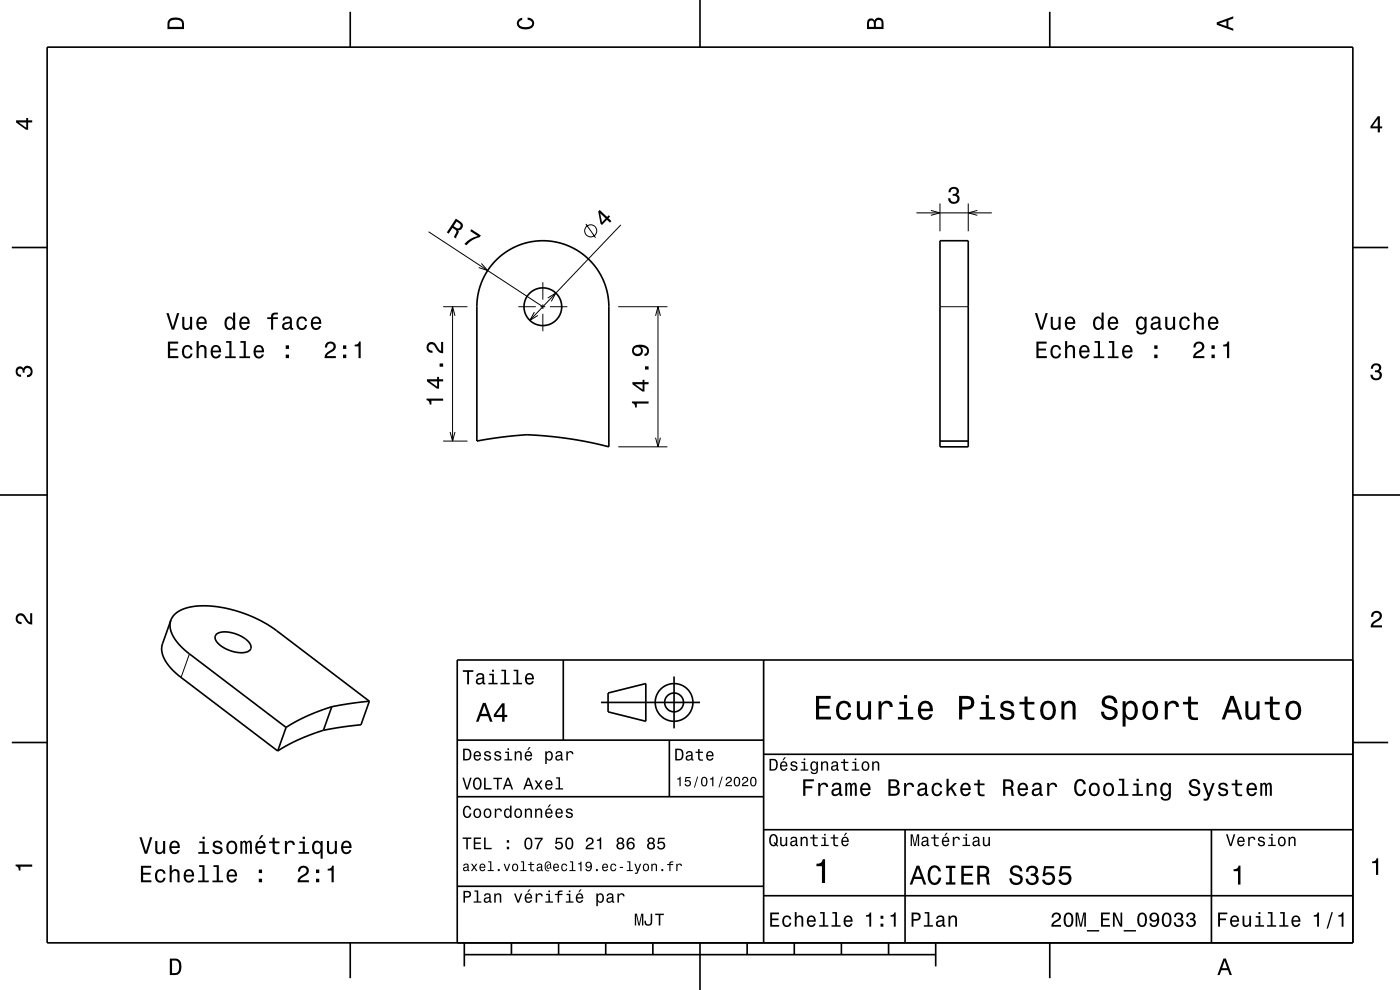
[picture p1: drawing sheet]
<svg xmlns="http://www.w3.org/2000/svg" width="297mm" height="210mm" viewBox="0 0 297 210" stroke-linecap="round" stroke-linejoin="round" font-family="sans-serif">
<g fill="none" stroke="#000" stroke-width=".21">
<path d="M90.9 49.2l24.3 15.9M102.1 55.9l1.4 1.5-1.9-.6M115.2 59.9v3.7M124.3 47.5l2 2.9M131.7 47.7l-19.3 20.3M194.4 45.2h16M197.5 44.6l1.9 .6-1.9 .5M199.4 43.2v5.9M205.4 43.2v5.9M207.3 44.6l-1.9 .6 1.9 .5M94 65.1h5.2M95.5 67l.5-1.9 .5 1.9"/>
<path d="M96 65.1v28.5M110 65.1h3.7M113.4 66.2l-1 1.8 1.7-1.1M114.7 65.1h1M115.2 64.6v1M115.2 66.6v3.7M116.2 63.2l1.7-1-.9 1.7M116.7 65.1h3.7M131.2 65.1h10.4M139.1 67l.5-1.9 .5 1.9M139.6 65.1v29.7M199.4 65.1h6"/>
<path d="M94 93.6h5.2M95.5 91.6l.5 2 .5-2M131.2 94.8h10.4M139.1 92.8l.5 2 .5-2M40.2 138.7l-1.8 5"/>
<circle cx="125.3" cy="49" r="1.28"/>
</g>
<g fill="none" stroke="#000" stroke-width=".35">
<path d="M10 10h277v190h-277zM74.3 2.5v7.5M148.5 0v10M222.7 2.5v7.5M2.5 52.5h7.5M105.1 55.4l2.5-2.1 2.7-1.3 3.1-.8 3.2-.1 3 .7 2.9 1.3 2.6 2.1 2 2.5 1.3 2.9 .5 1.7 .2 1.8 .1 30.7-3.7-.9-4.4-.8-4.4-.5-4.4-.4-5.2 .4-5.9 1v-30l.5-2.2 .7-2.1 1.3-2.2zM199.4 51.1h6v43.7h-6zM287 52.5h7.5M199.4 93.6h6M0 105h10M287 105h10M36.2 131.6l-1.8 5.1-.1 .8 .3 1.8 1.2 1.9 2.4 2.3 20.7 15.8"/>
<path d="M36.2 131.6l-.1 1.3 .3 1.4 1 1.6 1.3 1.5 22 16.9M36.2 131.6l.9-1.3 1.2-.8 1.6-.6 2.3-.4 2.5 .1 2.6 .3 2.6 .6 2.8 1 2.9 1.3 2.6 1.6 20.2 15.3M45.9 134.5a5.4 5.4 0 0 1 5.2 .4 2.92 2.92 0 0 1 2.1 2.7 2.6 2.6 0 0 1-3 .8 5.9 5.9 0 0 1-4.5-2.9l-.1-.5zM119.5 140v17M162 140v60M287 140h-190v60M2.5 157.5h7.5M60.7 154.3l-1.8 5M68.6 154.9l-5.5 2.1-4.2 2.3M70.4 149.9l-5.2 2-4.5 2.4M70.4 149.9l-1.8 5M78.4 148.7l-1.8 5-4 .5-4 .7"/>
<path d="M78.4 148.7l-8 1.2M97 157h65M127.5 149h21M129 147l8-2v8l-8-2zM142 157v12M143 143.5v11M287 157.5h7.5M97 169h65M162 176h125M162 160h125M192 176v24M257 176v24"/>
<path d="M97 188h65M162 190h125M74.3 200v7.5M98.5 202.5h100M98.5 200v5M108.5 200v2.5M118.5 200v2.5M128.5 200v2.5M138.5 200v2.5M148.5 200v10M158.5 200v2.5M168.5 200v2.5"/>
<path d="M178.5 200v2.5M188.5 200v2.5M198.5 200v5M222.7 200v7.5"/>
<circle cx="115.2" cy="65.1" r="4"/>
<circle cx="143" cy="149" r="2"/>
<circle cx="143" cy="149" r="4"/>
</g>
<g fill="#000">
<path d="M36 4a2.18 2.18 0 0 0-.5 2.2h3.5v-1.2a1.43 1.43 0 0 0-1.7-1.3zM36.3 4.4a2.15 2.15 0 0 1 2.2 .3l.1 1h-2.6v-1z" fill-rule="evenodd"/>
<path d="M109.9 4.2l.9-.4v.4a.7 .7 0 0 0-.7 .5 .7 .7 0 0 0 .3 .8 1.7 1.7 0 0 0 2.5-.5 .9 .9 0 0 0-1-.8v-.5a1.24 1.24 0 0 1 1.4 1.1 1.24 1.24 0 0 1-1 1.4 2.22 2.22 0 0 1-2.5-.7l-.2-.5z" fill-rule="evenodd"/>
<path d="M184.2 4.2l-.3 .7v1.3h3.5v-1.3a.98 .98 0 0 0-.7-1.1 .98 .98 0 0 0-1.2 .6 .84 .84 0 0 0-1.3-.2zM184.5 4.5a.54 .54 0 0 1 .6-.1 .54 .54 0 0 1 .3 .6v.7h-1zM185.9 4.4a.62 .62 0 0 1 .8-.1 .62 .62 0 0 1 .3 .6v.8h-1.2z" fill-rule="evenodd"/>
<path d="M258.1 4.7v.6l3.5 1.2v-.4l-1-.4v-1.4l1-.4v-.4zM258.6 5l1.6-.5v1z" fill-rule="evenodd"/>
<path d="M3.4 25.5v.5l2.1 1.5h.5v-1.5h.8v-.5h-.8v-.5h-.4v.5zM4 26h1.6v1.1z" fill-rule="evenodd"/>
<path d="M292.3 24.7l-1.6 2.1v.4h1.6v.9h.4v-.9h.5v-.4h-.5v-2.1zM292.3 25.2v1.6h-1.1z" fill-rule="evenodd"/>
<path d="M96.7 46.4l-1.9 2.9 .4 .3 .8-1.3a.84 .84 0 0 1 .7 1.2l-.4 .8 .4 .3 .6-1.4-.1-.4a.97 .97 0 0 0 1-.7 .97 .97 0 0 0-.5-1.1zM96.9 47a1.08 1.08 0 0 1 .8 .9 .6 .6 0 0 1-.4 .5 .6 .6 0 0 1-.6-.1l-.5-.3z" fill-rule="evenodd"/>
<path d="M100 48.6l2 1.3-.2 .4a5.2 5.2 0 0 0-2.9 1.7l-.4-.2a5.2 5.2 0 0 1 2.8-1.7l-1.6-1.1z" fill-rule="evenodd"/>
<path d="M127.2 44.5l-.3 .4 .5 2.5 .3 .3 1.1-1.1 .6 .6 .3-.3-.6-.6 .3-.4-.3-.2-.3 .3zM127.3 45.3l1.2 1-.8 .9z" fill-rule="evenodd"/>
<path d="M201.5 39.9a1.08 1.08 0 0 1 1.4-.2 1.08 1.08 0 0 1 .4 1.3l-.3 .3a1.06 1.06 0 0 1 .5 1.3 1.06 1.06 0 0 1-1.2 .7 1.1 1.1 0 0 1-1.2-1.2h.5a.71 .71 0 0 0 1 .7 .71 .71 0 0 0 .1-1.2l-.6-.1v-.4a.61 .61 0 0 0 .8-.2 .61 .61 0 0 0-.2-.9 .61 .61 0 0 0-.9 .2l-.1 .6h-.5z" fill-rule="evenodd"/>
<path d="M35.6 72.5v3.5h2.2v-.5h-1.7v-1.1h1.5v-.5h-1.5v-1h1.7v-.4zM38.9 73.5a1.53 1.53 0 0 0 .8 2.6 1.05 1.05 0 0 0 1.1-1.1h-.4a.67 .67 0 0 1-.6 .7 .67 .67 0 0 1-.7-.6 1.12 1.12 0 0 1 .7-1.5 .6 .6 0 0 1 .6 .6h.4a1.09 1.09 0 0 0-.7-1 1.09 1.09 0 0 0-1.2 .3zM41.7 72.3v3.7h.5v-1.6a.63 .63 0 0 1 .3-.8 .63 .63 0 0 1 .8 .4l.1 2h.4v-1.8a.88 .88 0 0 0-.6-1 .88 .88 0 0 0-1 .5v-1.4zM45 73.5a1.54 1.54 0 0 0 .8 2.6 1.06 1.06 0 0 0 1.1-.9h-.5l-.2 .3-.4 .2a.76 .76 0 0 1-.7-1h1.8a1.17 1.17 0 0 0-.5-1.3 1.17 1.17 0 0 0-1.4 .1zM45.3 73.8a.66 .66 0 0 1 .8-.2 .66 .66 0 0 1 .4 .8h-1.4zM48 72.3v.4h.7v2.9h-1v.4h2.3v-.4h-.9v-3.3zM51 72.3v.4h.7v2.9h-.9v.4h2.3v-.4h-1v-3.3zM54.1 73.5a1.54 1.54 0 0 0 .8 2.6 1.06 1.06 0 0 0 1.1-.9h-.5l-.2 .3-.4 .2a.76 .76 0 0 1-.7-1h1.8a1.16 1.16 0 0 0-.5-1.3 1.16 1.16 0 0 0-1.4 .1zM54.4 73.8a.66 .66 0 0 1 .8-.2 .66 .66 0 0 1 .4 .8h-1.4zM60.6 75.2v.8h.7v-.8zM60.6 73.3v.7h.7v-.7z" fill-rule="evenodd"/>
<path d="M35.3 66.4l1.1 3.5h.5l1.1-3.5h-.4l-.9 3-.9-3zM38.7 67.2v1.8a.89 .89 0 0 0 .6 1 .89 .89 0 0 0 1-.5v.4h.5v-2.7h-.5v1.6a.65 .65 0 0 1-.4 .7 .65 .65 0 0 1-.8-.3v-2zM41.9 67.5a1.54 1.54 0 0 0 .8 2.5 1.06 1.06 0 0 0 1.1-.9h-.4l-.2 .4-.4 .1a.76 .76 0 0 1-.7-.9h1.8a1.16 1.16 0 0 0-.5-1.4 1.16 1.16 0 0 0-1.5 .2zM42.3 67.7a.66 .66 0 0 1 .8-.1 .66 .66 0 0 1 .3 .7h-1.3zM47.9 67.5a1.57 1.57 0 0 0 .8 2.5l.4-.1 .3-.4v.4h.5v-3.6h-.5v1.3a.89 .89 0 0 0-1.5-.1zM48.3 67.8a.62 .62 0 0 1 .6-.3 .62 .62 0 0 1 .5 .6 1.12 1.12 0 0 1-.7 1.5 1.19 1.19 0 0 1-.4-1.8zM51 67.5a1.54 1.54 0 0 0 .8 2.5 1.06 1.06 0 0 0 1.1-.9h-.4l-.2 .4-.4 .1a.76 .76 0 0 1-.7-.9h1.8a1.17 1.17 0 0 0-.5-1.4 1.17 1.17 0 0 0-1.5 .2zM51.4 67.7a.66 .66 0 0 1 .8-.1 .66 .66 0 0 1 .3 .7h-1.3zM56.7 67.3v.4h.8v2.2h.4v-2.2h1.1v-.4h-1.1l.1-.4 .3-.2h.7v-.4a1.04 1.04 0 0 0-1.5 .8v.2zM60.2 67.3l-.2 .7h.3a.55 .55 0 0 1 .7-.5 .55 .55 0 0 1 .4 .7l-.2 .1a1.13 1.13 0 0 0-1.4 .9 .73 .73 0 0 0 .8 .8l.5-.1 .4-.3 .1 .3h.6v-.3l-.2-.1-.1-1.6a1.02 1.02 0 0 0-.7-.8 1.02 1.02 0 0 0-1 .2zM60.4 68.9l1.1-.4a.77 .77 0 0 1-.2 .9 .77 .77 0 0 1-.9 .1zM63.2 67.5a1.53 1.53 0 0 0 .8 2.5 1.06 1.06 0 0 0 1.1-1h-.4a.67 .67 0 0 1-.6 .6 .67 .67 0 0 1-.7-.6 1.11 1.11 0 0 1 .6-1.5 .6 .6 0 0 1 .7 .6h.4a1.09 1.09 0 0 0-.7-1 1.09 1.09 0 0 0-1.2 .4zM66.2 67.5a1.54 1.54 0 0 0 .8 2.5 1.06 1.06 0 0 0 1.1-.9h-.4l-.2 .4-.4 .1a.76 .76 0 0 1-.7-.9h1.8a1.17 1.17 0 0 0-.5-1.4 1.17 1.17 0 0 0-1.5 .2zM66.6 67.7a.66 .66 0 0 1 .8-.1 .66 .66 0 0 1 .3 .7h-1.3z" fill-rule="evenodd"/>
<path d="M69.2 72.8l-.3 .9h.5a.7 .7 0 0 1 .5-.8 .7 .7 0 0 1 .9 .5 .7 .7 0 0 1-.5 .8 1.81 1.81 0 0 0-1.5 1.8h2.5v-.5h-2a2.23 2.23 0 0 1 1.5-1.1 1.13 1.13 0 0 0 .1-1.7 1.13 1.13 0 0 0-1.7 .1zM72.8 75.2v.8h.7v-.8zM72.8 73.3v.7h.7v-.7zM75.2 73.1v.4h.9v2.5h.4v-3.6h-.3a.77 .77 0 0 1-1 .7z" fill-rule="evenodd"/>
<path d="M219.9 72.5v3.5h2.2v-.5h-1.8v-1.1h1.6v-.5h-1.6v-1h1.7v-.4zM223.1 73.5a1.52 1.52 0 0 0 .9 2.6 1.05 1.05 0 0 0 1.1-1.1h-.4a.67 .67 0 0 1-.7 .7 .67 .67 0 0 1-.7-.6 1.12 1.12 0 0 1 .7-1.5 .6 .6 0 0 1 .6 .6h.5a1.09 1.09 0 0 0-.8-1 1.09 1.09 0 0 0-1.2 .3zM226 72.3v3.7h.4v-1.6a.63 .63 0 0 1 .4-.8 .63 .63 0 0 1 .8 .4v2h.5v-1.8a.88 .88 0 0 0-.6-1 .88 .88 0 0 0-1.1 .5v-1.4zM229.2 73.5a1.54 1.54 0 0 0 .8 2.6 1.06 1.06 0 0 0 1.1-.9h-.4l-.3 .3-.3 .2a.76 .76 0 0 1-.7-1h1.8a1.17 1.17 0 0 0-.5-1.3 1.17 1.17 0 0 0-1.5 .1zM229.6 73.8a.66 .66 0 0 1 .8-.2 .66 .66 0 0 1 .3 .8h-1.3zM232.2 72.3v.4h.7v2.9h-.9v.4h2.3v-.4h-.9v-3.3zM235.2 72.3v.4h.7v2.9h-.9v.4h2.3v-.4h-.9v-3.3zM238.3 73.5a1.54 1.54 0 0 0 .8 2.6 1.06 1.06 0 0 0 1.1-.9h-.4l-.2 .3-.4 .2a.76 .76 0 0 1-.7-1h1.8a1.17 1.17 0 0 0-.5-1.3 1.17 1.17 0 0 0-1.5 .1zM238.7 73.8a.66 .66 0 0 1 .8-.2 .66 .66 0 0 1 .3 .8h-1.3zM244.9 75.2v.8h.7v-.8zM244.9 73.3v.7h.7v-.7z" fill-rule="evenodd"/>
<path d="M219.5 66.4l1.2 3.5h.5l1.1-3.5h-.5l-.9 3-.9-3zM222.9 67.2v1.8a.89 .89 0 0 0 .6 1 .89 .89 0 0 0 1.1-.5v.4h.4v-2.7h-.4v1.6a.64 .64 0 0 1-.4 .7 .64 .64 0 0 1-.8-.3l-.1-2zM226.2 67.5a1.54 1.54 0 0 0 .8 2.5 1.05 1.05 0 0 0 1.1-.9h-.5l-.2 .4-.4 .1a.76 .76 0 0 1-.7-.9h1.8a1.16 1.16 0 0 0-.5-1.4 1.16 1.16 0 0 0-1.4 .2zM226.5 67.7a.66 .66 0 0 1 .8-.1 .66 .66 0 0 1 .4 .7h-1.4zM232.2 67.5a1.57 1.57 0 0 0 .7 2.5l.5-.1 .3-.4v.4h.4v-3.6h-.4v1.3a.89 .89 0 0 0-1.5-.1zM232.5 67.8a.62 .62 0 0 1 .7-.3 .62 .62 0 0 1 .4 .6 1.12 1.12 0 0 1-.6 1.5 1.19 1.19 0 0 1-.5-1.8zM235.3 67.5a1.54 1.54 0 0 0 .8 2.5 1.06 1.06 0 0 0 1.1-.9h-.5l-.2 .4-.4 .1a.76 .76 0 0 1-.6-.9h1.7a1.17 1.17 0 0 0-.5-1.4 1.17 1.17 0 0 0-1.4 .2zM235.6 67.7a.66 .66 0 0 1 .8-.1 .66 .66 0 0 1 .4 .7h-1.3zM241.3 67.5a1.57 1.57 0 0 0 .7 2.5l.5-.1 .3-.4a.73 .73 0 0 1-.3 1 .73 .73 0 0 1-1-.3h-.4a1.09 1.09 0 0 0 1.2 .8 1.09 1.09 0 0 0 .9-1.2v-2.6h-.4v.5l-.3-.4a.89 .89 0 0 0-1.2 .2zM241.6 67.8a.63 .63 0 0 1 .7-.3 .63 .63 0 0 1 .5 .6 1.11 1.11 0 0 1-.7 1.5 1.2 1.2 0 0 1-.5-1.8zM244.5 67.3l-.3 .7h.4a.55 .55 0 0 1 .7-.5 .55 .55 0 0 1 .3 .7l-.2 .1a1.14 1.14 0 0 0-1.3 .9 .73 .73 0 0 0 .8 .8l.5-.1 .4-.3 .1 .3h.5v-.3l-.2-.1v-1.6a1.02 1.02 0 0 0-.7-.8 1.02 1.02 0 0 0-1 .2zM244.6 68.9l1.1-.4a.77 .77 0 0 1-.2 .9 .77 .77 0 0 1-.9 .1zM247.2 67.2v1.8a.89 .89 0 0 0 .6 1 .89 .89 0 0 0 1.1-.5v.4h.4v-2.7h-.5v1.6a.65 .65 0 0 1-.3 .7 .65 .65 0 0 1-.8-.3l-.1-2zM250.5 67.5a1.53 1.53 0 0 0 .8 2.5 1.05 1.05 0 0 0 1.1-1h-.4a.67 .67 0 0 1-.6 .6 .67 .67 0 0 1-.7-.6 1.11 1.11 0 0 1 .6-1.5 .6 .6 0 0 1 .7 .6h.4a1.09 1.09 0 0 0-.8-1 1.09 1.09 0 0 0-1.1 .4zM253.3 66.3v3.6h.4v-1.5a.64 .64 0 0 1 .4-.8 .64 .64 0 0 1 .8 .3v2h.5v-1.8a.88 .88 0 0 0-.6-.9 .88 .88 0 0 0-1.1 .4v-1.3zM256.5 67.5a1.54 1.54 0 0 0 .8 2.5 1.05 1.05 0 0 0 1.1-.9h-.4l-.2 .4-.4 .1a.76 .76 0 0 1-.7-.9h1.8a1.16 1.16 0 0 0-.5-1.4 1.16 1.16 0 0 0-1.5 .2zM256.9 67.7a.66 .66 0 0 1 .8-.1 .66 .66 0 0 1 .3 .7h-1.3z" fill-rule="evenodd"/>
<path d="M253.5 72.8l-.3 .9h.4a.7 .7 0 0 1 .5-.8 .7 .7 0 0 1 .9 .5 .7 .7 0 0 1-.5 .8 1.81 1.81 0 0 0-1.4 1.8h2.4v-.5h-1.9a2.23 2.23 0 0 1 1.5-1.1 1.13 1.13 0 0 0 .1-1.7 1.13 1.13 0 0 0-1.7 .1zM257 75.2v.8h.7v-.8zM257 73.3v.7h.7v-.7zM259.5 73.1v.4h.8v2.5h.5v-3.6h-.4a.77 .77 0 0 1-.9 .7z" fill-rule="evenodd"/>
<path d="M291.1 77.4a1.08 1.08 0 0 1 1.4-.2 1.08 1.08 0 0 1 .4 1.2l-.3 .3a1.06 1.06 0 0 1 .5 1.3 1.06 1.06 0 0 1-1.2 .7 1.1 1.1 0 0 1-1.2-1.2h.5a.71 .71 0 0 0 1 .8 .71 .71 0 0 0 .1-1.3h-.6v-.4a.61 .61 0 0 0 .8-.3 .61 .61 0 0 0-.2-.8 .61 .61 0 0 0-.9 .2l-.1 .5h-.5z" fill-rule="evenodd"/>
<path d="M3.6 78a.86 .86 0 0 1 1.4 .2 1.06 1.06 0 0 1 1.2-.6 1.06 1.06 0 0 1 .7 1.2 1.1 1.1 0 0 1-1.2 1.2v-.4a.71 .71 0 0 0 .8-1 .71 .71 0 0 0-1.3-.1v.6h-.4a.61 .61 0 0 0-.3-.8 .61 .61 0 0 0-.8 .2 .61 .61 0 0 0 .2 .8l.6 .2v.4a1.15 1.15 0 0 1-1.2-.6 1.15 1.15 0 0 1 .3-1.3z" fill-rule="evenodd"/>
<path d="M90.5 84.5v.4a.78 .78 0 0 1 .7 .9h.3v-.8h2.5v-.5zM90.6 80.4v.5l2.1 1.5h.4v-1.5h.9v-.5h-.9v-.4h-.4v.4zM91.2 80.9h1.5v1.1zM93.3 77.1v.7h.7v-.7zM90.8 72.9a1.2 1.2 0 0 0-.2 1.3 1.2 1.2 0 0 0 1.2 .7v-.5a.71 .71 0 0 1-.9-.5 .71 .71 0 0 1 .5-.9 .71 .71 0 0 1 .9 .5 1.8 1.8 0 0 0 1.7 1.4v-2.4h-.4v1.9a2.2 2.2 0 0 1-1.2-1.4 1.11 1.11 0 0 0-1.6-.1z" fill-rule="evenodd"/>
<path d="M134.1 85.2v.3a.78 .78 0 0 1 .6 .9h.4v-.8h2.5v-.4zM134.2 81.1v.4l2.1 1.6h.4v-1.6h.9v-.4h-.9v-.5h-.4v.5zM134.8 81.5h1.5v1.1zM136.8 77.7v.7h.8v-.7zM134.5 73.4a1.18 1.18 0 0 0-.3 1.6 1.18 1.18 0 0 0 1.5 .4 1.18 1.18 0 0 0 .6-1.4l-.3-.4a1.02 1.02 0 0 1 1.3 .8 .56 .56 0 0 1-.6 .7v.4a1.18 1.18 0 0 0 1-1.2 1.18 1.18 0 0 0-1.1-1.1 2.88 2.88 0 0 0-2.1 .2zM134.5 74.3a.75 .75 0 0 1 1.5 0 .75 .75 0 0 1-1.5 0z" fill-rule="evenodd"/>
<path d="M3.6 130.4a1.22 1.22 0 0 1 2 .7l.4 .6 .4 .3v-1.9h.4v2.4a1.8 1.8 0 0 1-1.7-1.4 .71 .71 0 0 0-.9-.5 .71 .71 0 0 0-.5 .8 .71 .71 0 0 0 .9 .5v.5a1.18 1.18 0 0 1-1.2-.7 1.18 1.18 0 0 1 .2-1.3z" fill-rule="evenodd"/>
<path d="M291.2 129.9a1.18 1.18 0 0 1 1.9 .3 1.18 1.18 0 0 1-1 1.7l-.5 .3-.3 .5h1.9v.4h-2.4a1.8 1.8 0 0 1 1.4-1.8 .71 .71 0 0 0 .5-.8 .71 .71 0 0 0-.9-.5 .71 .71 0 0 0-.5 .8h-.4z" fill-rule="evenodd"/>
<path d="M98.2 158.8v2.5h.9a1.37 1.37 0 0 0 .7-2.2 1.56 1.56 0 0 0-1.6-.3zM98.6 159.1a.98 .98 0 0 1 1.1 .7 .98 .98 0 0 1-.6 1.2h-.5zM100.7 159.6a1.04 1.04 0 0 0-.2 1.2 1.04 1.04 0 0 0 1 .5l.5-.5h-.3l-.4 .3a.54 .54 0 0 1-.5-.7h1.3a.83 .83 0 0 0-.4-.9 .83 .83 0 0 0-1 .1zM100.9 159.7l.2-.1a.47 .47 0 0 1 .5 .1 .47 .47 0 0 1 .1 .5h-.9zM102.9 159.5l-.2 .1a.69 .69 0 0 0 .9 .9l.2 .1a.43 .43 0 0 1-.4 .5 .43 .43 0 0 1-.4-.4h-.3a.74 .74 0 0 0 .9 .7 .74 .74 0 0 0 .5-1l-1-.4a.38 .38 0 0 1 .3-.5 .38 .38 0 0 1 .4 .4h.3a.78 .78 0 0 0-1.2-.4zM105.1 159.5l-.2 .1a.69 .69 0 0 0 .9 .9l.2 .1a.43 .43 0 0 1-.4 .5 .43 .43 0 0 1-.5-.4h-.3a.74 .74 0 0 0 .9 .7 .74 .74 0 0 0 .5-1l-.9-.4a.38 .38 0 0 1 .3-.5 .38 .38 0 0 1 .4 .4h.3a.77 .77 0 0 0-1.2-.4zM107.2 159.4v.3h.5v1.3h-.7v.3h1.6v-.3h-.6v-1.6zM107.7 158.7v.4h.3v-.4zM109.2 159.4v1.9h.3v-1.1a.45 .45 0 0 1 .4-.6 .45 .45 0 0 1 .5 .5v1.2h.3v-1.3a.63 .63 0 0 0-.5-.7 .63 .63 0 0 0-.7 .4v-.3zM112.2 158.5l-.4 .6h.3l.5-.6zM111.5 159.6a1.04 1.04 0 0 0-.2 1.2 1.04 1.04 0 0 0 1.1 .5l.5-.5h-.3l-.5 .3a.54 .54 0 0 1-.5-.7h1.3a.83 .83 0 0 0-.4-.9 .83 .83 0 0 0-1 .1zM111.8 159.7l.1-.1a.48 .48 0 0 1 .5 .1 .48 .48 0 0 1 .2 .5h-1zM115.7 159.4v2.7h.3v-1.1a.66 .66 0 0 0 .7 .4 .66 .66 0 0 0 .5-.6 .91 .91 0 0 0 0-1.1 .91 .91 0 0 0-1-.3l-.2 .3v-.3zM116.1 159.8a.45 .45 0 0 1 .5-.2 .45 .45 0 0 1 .3 .4 .65 .65 0 0 1 .1 .8 .65 .65 0 0 1-.7 .2 .98 .98 0 0 1-.2-1.2zM118.1 159.5l-.2 .4h.3a.39 .39 0 0 1 .4-.3 .39 .39 0 0 1 .3 .5h-.1a.65 .65 0 0 0-1 .4 .65 .65 0 0 0 .6 .9l.6-.3 .1 .2h.4v-.2l-.2-.1v-1.1a.72 .72 0 0 0-.5-.6 .72 .72 0 0 0-.7 .2zM118.2 160.6l.8-.3a.55 .55 0 0 1-.2 .7 .55 .55 0 0 1-.6 0zM120.1 159.4v1.9h.4v-1.1a.47 .47 0 0 1 .2-.6 .47 .47 0 0 1 .6 .2v.2h.4a.64 .64 0 0 0-.5-.7 .64 .64 0 0 0-.8 .4v-.3z" fill-rule="evenodd"/>
<path d="M98.2 142.2v.3h.9v2.7h.4v-2.7h.9v-.3zM101.3 143l-.3 .5h.4a.47 .47 0 0 1 .5-.4 .47 .47 0 0 1 .4 .6l-.2 .1a.84 .84 0 0 0-1 .2 .84 .84 0 0 0 0 1.1 .9 .9 0 0 0 1.3-.2l.1 .2 .5 .1v-.3l-.3-.1v-1.3a.87 .87 0 0 0-1.4-.5zM101.4 144.3l.9-.3a.66 .66 0 0 1-.1 .7 .66 .66 0 0 1-.8 .1zM103.8 142.9v.3h.6v1.6h-.8v.4h2v-.4h-.8v-1.9zM104.4 142.1v.4h.4v-.4zM106.4 142.1v.3h.6v2.4h-.8v.4h1.9v-.4h-.7v-2.7zM109 142.1v.3h.6v2.4h-.8v.4h1.9v-.4h-.7v-2.7zM111.6 143.1a1.32 1.32 0 0 0 .7 2.1 .9 .9 0 0 0 .9-.7h-.3l-.2 .3-.4 .1a.65 .65 0 0 1-.6-.8h1.6a1 1 0 0 0-.4-1.2 1 1 0 0 0-1.3 .2zM111.9 143.3a.57 .57 0 0 1 .7-.1 .57 .57 0 0 1 .3 .6h-1.2z" fill-rule="evenodd"/>
<path d="M102.4 149.1l-1.4 4h.5l.4-1.2h1.6l.4 1.2h.6l-1.5-4zM102.7 149.7l.7 1.7h-1.3zM106.5 149.2l-1.7 2.4v.5h1.7v1h.5v-1h.6v-.5h-.6v-2.4zM106.5 149.9v1.7h-1.3z" fill-rule="evenodd"/>
<path d="M143.2 158.8v2.5h.9a1.37 1.37 0 0 0 .7-2.2 1.56 1.56 0 0 0-1.6-.3zM143.6 159.1a.98 .98 0 0 1 1.1 .7 .98 .98 0 0 1-.6 1.2h-.5zM145.7 159.5l-.2 .4h.3a.39 .39 0 0 1 .5-.3 .39 .39 0 0 1 .3 .5h-.2a.65 .65 0 0 0-.9 .4 .65 .65 0 0 0 .5 .9l.7-.3v.2h.4v-.2l-.1-.1-.1-1.1a.73 .73 0 0 0-.4-.6 .73 .73 0 0 0-.8 .2zM145.8 160.6l.8-.3a.55 .55 0 0 1-.1 .7 .55 .55 0 0 1-.7 0zM148.1 158.9v.5h-.5v.3h.5v1.3a.75 .75 0 0 0 1 .4v-.3a.48 .48 0 0 1-.7-.3v-1.1h.7v-.3h-.7v-.5zM150 159.6a1.04 1.04 0 0 0-.2 1.2 1.04 1.04 0 0 0 1.1 .5l.5-.5h-.4l-.4 .3a.54 .54 0 0 1-.5-.7h1.3a.83 .83 0 0 0-.4-.9 .83 .83 0 0 0-1 .1zM150.3 159.7l.1-.1a.48 .48 0 0 1 .5 .1 .48 .48 0 0 1 .2 .5h-1z" fill-rule="evenodd"/>
<path d="M173.1 147.6v5h3.2v-.6h-2.5v-1.7h2.2v-.6h-2.2v-1.5h2.4v-.6zM177.8 149.2a2.59 2.59 0 0 0 .5 3.4 1.58 1.58 0 0 0 2.3-1.4h-.6a.95 .95 0 0 1-.9 1 .95 .95 0 0 1-1-.9 1.59 1.59 0 0 1 .9-2.1 .85 .85 0 0 1 .9 .8h.7a1.56 1.56 0 0 0-1.1-1.3 1.56 1.56 0 0 0-1.7 .5zM181.8 148.8v2.5a1.27 1.27 0 0 0 .9 1.4 1.27 1.27 0 0 0 1.5-.7v.6h.6v-3.8h-.6v2.2a.92 .92 0 0 1-.6 1.1 .92 .92 0 0 1-1.2-.4v-2.9zM186.4 148.8v3.8h.6v-2.2a.95 .95 0 0 1 .5-1.1 .95 .95 0 0 1 1.2 .3l.1 .4h.6a1.28 1.28 0 0 0-1-1.4 1.28 1.28 0 0 0-1.4 .8v-.6zM190.8 148.9v.5h1v2.7h-1.3v.5h3.2v-.5h-1.3v-3.2zM191.8 147.4v.8h.6v-.8zM195.1 149.2a2.62 2.62 0 0 0 .5 3.4 1.57 1.57 0 0 0 2.2-1.1h-.6l-.3 .5-.5 .2a1.08 1.08 0 0 1-1-1.3h2.5a1.66 1.66 0 0 0-.7-2 1.66 1.66 0 0 0-2.1 .3zM195.6 149.5a.94 .94 0 0 1 1.2-.2 .94 .94 0 0 1 .5 1h-1.9zM203.5 147.6v5h.6v-2.1h.8a1.47 1.47 0 0 0 1.8-1.2 1.47 1.47 0 0 0-1.5-1.7zM204.1 148.2a1.6 1.6 0 0 1 1.8 .5 .86 .86 0 0 1 0 .9 .86 .86 0 0 1-.9 .3h-.9zM208.1 148.9v.5h1v2.7h-1.3v.5h3.3v-.5h-1.3v-3.2zM209.1 147.4v.8h.7v-.8zM212.6 148.9a1.08 1.08 0 0 0-.3 1.2 1.08 1.08 0 0 0 1 .7l1.1 .4a.57 .57 0 0 1 .2 .6 .57 .57 0 0 1-.5 .4 .96 .96 0 0 1-1.4-.8h-.6a1.6 1.6 0 0 0 1.3 1.4 1.6 1.6 0 0 0 1.7-.8 1.13 1.13 0 0 0-1-1.6l-1.1-.3-.2-.4a.87 .87 0 0 1 .9-.5 .87 .87 0 0 1 .8 .6h.6a1.4 1.4 0 0 0-2.1-1.1zM217.4 147.8v1.1h-1.1v.5h1.1v2.6l.2 .4 .4 .3h1.4v-.5a.97 .97 0 0 1-1.4-.5v-2.3h1.4v-.5h-1.4v-1.1zM221.1 149.2a2.56 2.56 0 0 0 .5 3.4 1.72 1.72 0 0 0 1.8-.2 1.72 1.72 0 0 0 .6-1.7 1.7 1.7 0 0 0-.9-1.9 1.7 1.7 0 0 0-2 .4zM221.6 149.6a.96 .96 0 0 1 1-.4 .96 .96 0 0 1 .7 .8 1.59 1.59 0 0 1-1 2.2 1.19 1.19 0 0 1-1-1.5zM225.2 148.8v3.8h.6v-2.2a.97 .97 0 0 1 .5-1.1 .97 .97 0 0 1 1.1 .2l.1 .7v2.4h.7v-2.5a1.27 1.27 0 0 0-.9-1.4 1.27 1.27 0 0 0-1.5 .6v-.5zM234.1 147.9a1.38 1.38 0 0 0-.3 1.5 1.38 1.38 0 0 0 1.3 .9 1.25 1.25 0 0 1 1.4 .9 1.15 1.15 0 0 1-1.3 .9 1.15 1.15 0 0 1-1-1.1h-.7a1.8 1.8 0 0 0 1.7 1.8 1.8 1.8 0 0 0 1.9-1.6 1.46 1.46 0 0 0-1.5-1.4l-.6-.2a.83 .83 0 0 1-.5-1.1 .83 .83 0 0 1 1.2-.3l.5 .5 .1 .4h.7a1.67 1.67 0 0 0-1-1.6 1.67 1.67 0 0 0-1.9 .4zM238.2 148.8v5.3h.6v-2.1a1.32 1.32 0 0 0 1.4 .7 1.32 1.32 0 0 0 1.1-1.1 2.43 2.43 0 0 0-.8-2.8 1.21 1.21 0 0 0-1.7 .5v-.5zM239.1 149.6a.9 .9 0 0 1 .9-.4 .9 .9 0 0 1 .7 .8 1.61 1.61 0 0 1-.9 2.2 1.18 1.18 0 0 1-1-1.5zM242.8 149.2a2.56 2.56 0 0 0 .5 3.4 1.72 1.72 0 0 0 1.8-.2 1.72 1.72 0 0 0 .6-1.7 1.7 1.7 0 0 0-.9-1.9 1.7 1.7 0 0 0-2 .4zM243.3 149.6a.96 .96 0 0 1 1-.4 .96 .96 0 0 1 .7 .8 1.59 1.59 0 0 1-1 2.2 1.19 1.19 0 0 1-1-1.5zM247.1 148.8v3.8h.6v-2.2a.95 .95 0 0 1 .5-1.1 .95 .95 0 0 1 1.2 .3l.1 .4h.6a1.28 1.28 0 0 0-1-1.4 1.28 1.28 0 0 0-1.4 .8v-.6zM252 147.8v1.1h-1v.5h1l.1 2.6 .2 .4 .4 .3h1.4v-.5a.97 .97 0 0 1-1.4-.5v-2.3h1.4v-.5h-1.4v-1.1zM261 147.6l-1.8 5h.6l.6-1.4h2l.5 1.4h.7l-1.9-5zM261.4 148.3l.7 2.2h-1.5zM264.2 148.8v2.5a1.27 1.27 0 0 0 .9 1.4 1.27 1.27 0 0 0 1.5-.7v.6h.6v-3.8h-.6v2.2a.92 .92 0 0 1-.6 1.1 .92 .92 0 0 1-1.1-.4l-.1-2.9zM269.4 147.8v1.1h-1.1v.5h1.1v2.6l.2 .4 .4 .3 .7 .1 .8-.1v-.5a.97 .97 0 0 1-1.4-.5l-.1-2.3h1.5v-.5h-1.5v-1.1zM273.1 149.2a2.56 2.56 0 0 0 .6 3.4 1.72 1.72 0 0 0 1.8-.2 1.72 1.72 0 0 0 .6-1.7 1.7 1.7 0 0 0-.9-1.9 1.7 1.7 0 0 0-2.1 .4zM273.6 149.6a.96 .96 0 0 1 1-.4 .96 .96 0 0 1 .7 .8 1.59 1.59 0 0 1-.9 2.2 1.19 1.19 0 0 1-1.1-1.5z" fill-rule="evenodd"/>
<path d="M29.6 177.6l1.1 3.5h.5l1.1-3.5h-.5l-.8 3-.9-3zM32.9 178.4v1.8a.89 .89 0 0 0 .7 1 .89 .89 0 0 0 1-.5v.4h.4v-2.7h-.4v1.6a.64 .64 0 0 1-.4 .7 .64 .64 0 0 1-.8-.3v-2zM36.2 178.7a1.54 1.54 0 0 0 .8 2.5 1.05 1.05 0 0 0 1.1-.9h-.4l-.3 .4-.3 .1a.76 .76 0 0 1-.7-.9h1.7a1.16 1.16 0 0 0-.4-1.4 1.16 1.16 0 0 0-1.5 .2zM36.6 178.9a.66 .66 0 0 1 .8-.1 .66 .66 0 0 1 .3 .7h-1.3zM42.3 178.5v.4h.7v1.8h-.9v.4h2.2v-.4h-.9v-2.2zM43 177.5v.5h.4v-.5zM45.4 178.5a.76 .76 0 0 0-.2 .9 .76 .76 0 0 0 .7 .5l.9 .3a.63 .63 0 0 1-.6 .7 .63 .63 0 0 1-.7-.6h-.4a1.07 1.07 0 0 0 1.2 .9 1.07 1.07 0 0 0 .9-1.2l-.4-.4-1.1-.3a.54 .54 0 0 1 .4-.7 .54 .54 0 0 1 .6 .5h.5a1.03 1.03 0 0 0-.7-.8 1.03 1.03 0 0 0-1.1 .2zM48.3 178.7a1.53 1.53 0 0 0 .9 2.5 1.48 1.48 0 0 0 1.1-1.4 1.48 1.48 0 0 0-1.1-1.5l-.5 .1zM48.6 179a.67 .67 0 0 1 .8-.3 .67 .67 0 0 1 .4 .6 1.11 1.11 0 0 1-.6 1.5 1.17 1.17 0 0 1-.6-1.8zM51 178.4v2.7h.4v-1.8l.2-.6h.3l.1 .3v2.1h.4v-2.1l.4-.3 .2 .1v.4v1.9h.4v-1.9a.69 .69 0 0 0-.5-.9l-.5 .4-.2-.3-.3-.1-.5 .4v-.3zM55.4 177.2l-.5 .8h.3l.7-.8zM54.4 178.7a1.54 1.54 0 0 0 .8 2.5 1.06 1.06 0 0 0 1.1-.9h-.4l-.2 .4-.4 .1a.76 .76 0 0 1-.7-.9h1.8a1.16 1.16 0 0 0-.5-1.4 1.16 1.16 0 0 0-1.5 .2zM54.8 178.9a.66 .66 0 0 1 .8-.1 .66 .66 0 0 1 .3 .7h-1.3zM57.8 177.7v.8h-.7v.4h.7l.1 1.8a1.05 1.05 0 0 0 1.4 .5v-.4a.68 .68 0 0 1-1-.4v-1.5h1v-.4h-1v-.8zM60.4 178.4v2.7h.5v-1.5a.66 .66 0 0 1 .3-.8 .66 .66 0 0 1 .9 .2v.2h.5a.89 .89 0 0 0-.7-.9 .89 .89 0 0 0-1.1 .5v-.4zM63.5 178.5v.4h.7v1.8h-.9v.4h2.3v-.4h-.9v-2.2zM64.2 177.5v.5h.5v-.5zM66.5 178.7a1.57 1.57 0 0 0 .7 2.5l.5-.1 .3-.4v1.5h.5v-3.8h-.5v.4l-.1-.2a.87 .87 0 0 0-1.4 .1zM66.8 179a.62 .62 0 0 1 .7-.3 .62 .62 0 0 1 .5 .6 1.12 1.12 0 0 1-.7 1.5 1.19 1.19 0 0 1-.5-1.8zM69.4 178.4v1.8a.89 .89 0 0 0 .6 1 .89 .89 0 0 0 1-.5v.4h.5v-2.7h-.5v1.6a.65 .65 0 0 1-.4 .7 .65 .65 0 0 1-.8-.3v-2zM72.7 178.7a1.54 1.54 0 0 0 .7 2.5 1.06 1.06 0 0 0 1.1-.9h-.4l-.2 .4-.4 .1a.76 .76 0 0 1-.7-.9h1.8a1.16 1.16 0 0 0-.5-1.4 1.16 1.16 0 0 0-1.4 .2zM73 178.9a.66 .66 0 0 1 .8-.1 .66 .66 0 0 1 .3 .7h-1.3z" fill-rule="evenodd"/>
<path d="M98.4 171.2a1.45 1.45 0 0 0 .7 2.3 .94 .94 0 0 0 .9-1h-.3a.59 .59 0 0 1-.8 .7 1.31 1.31 0 0 1 .2-2l.3 .1 .2 .4h.4a.85 .85 0 0 0-.6-.8 .85 .85 0 0 0-1 .3zM100.6 171.7a1.04 1.04 0 0 0-.1 1.3 1.04 1.04 0 0 0 1.1 .5 1.04 1.04 0 0 0 .5-1.3 1.04 1.04 0 0 0-1.2-.7zM100.9 171.9a.48 .48 0 0 1 .5-.1 .48 .48 0 0 1 .3 .4 .66 .66 0 0 1 0 .7 .66 .66 0 0 1-.7 .3 .98 .98 0 0 1-.1-1.3zM102.8 171.7a1.04 1.04 0 0 0-.2 1.3 1.04 1.04 0 0 0 1.2 .5 1.04 1.04 0 0 0 .5-1.3 1.04 1.04 0 0 0-1.2-.7zM103 171.9a.48 .48 0 0 1 .5-.1 .48 .48 0 0 1 .4 .4 .66 .66 0 0 1 0 .7 .66 .66 0 0 1-.7 .3 .97 .97 0 0 1-.2-1.3zM105 171.5v2h.3v-1.1a.47 .47 0 0 1 .2-.6 .47 .47 0 0 1 .6 .2l.1 .1h.3a.64 .64 0 0 0-.5-.6 .64 .64 0 0 0-.7 .4v-.4zM107.1 171.7a1.06 1.06 0 0 0-.2 1.2 1.06 1.06 0 0 0 .9 .6l.4-.3v.3h.3v-2.6h-.3v.9a.63 .63 0 0 0-1.1-.1zM107.4 171.9a.44 .44 0 0 1 .4-.1 .44 .44 0 0 1 .4 .4 .65 .65 0 0 1 0 .7 .65 .65 0 0 1-.7 .3l-.2-.4zM109.3 171.7a1.04 1.04 0 0 0-.1 1.3 1.04 1.04 0 0 0 1.1 .5 1.04 1.04 0 0 0 .5-1.3 1.04 1.04 0 0 0-1.2-.7zM109.5 171.9a.48 .48 0 0 1 .6-.1 .48 .48 0 0 1 .3 .4 .66 .66 0 0 1 0 .7 .66 .66 0 0 1-.7 .3 .98 .98 0 0 1-.2-1.3zM111.4 171.5v2h.3v-1.1a.45 .45 0 0 1 .3-.7 .45 .45 0 0 1 .5 .6v1.2h.4v-1.3a.63 .63 0 0 0-.5-.7 .63 .63 0 0 0-.7 .3v-.3zM113.5 171.5v2h.3v-1.1a.45 .45 0 0 1 .3-.6 .45 .45 0 0 1 .6 .2v1.5h.3v-1.3a.63 .63 0 0 0-.4-.7 .63 .63 0 0 0-.8 .3v-.3zM116.5 170.7l-.3 .6h.2l.5-.6zM115.9 171.7a1.04 1.04 0 0 0-.2 1.2 1.04 1.04 0 0 0 1 .6l.5-.6h-.3l-.4 .4a.54 .54 0 0 1-.5-.7h1.2a.83 .83 0 0 0-.3-1 .83 .83 0 0 0-1 .1zM116.1 171.9l.2-.1a.47 .47 0 0 1 .4 .1 .47 .47 0 0 1 .2 .4h-.9zM118 171.7a1.04 1.04 0 0 0-.2 1.2 1.04 1.04 0 0 0 1.1 .6l.5-.6h-.3l-.5 .4a.53 .53 0 0 1-.5-.7h1.3a.83 .83 0 0 0-.3-1 .83 .83 0 0 0-1.1 .1zM118.3 171.9l.1-.1a.47 .47 0 0 1 .5 .1 .47 .47 0 0 1 .2 .4h-1zM120.2 171.6l-.1 .2a.69 .69 0 0 0 .8 .9l.3 .1a.43 .43 0 0 1-.4 .5 .43 .43 0 0 1-.5-.4h-.3a.74 .74 0 0 0 .9 .7 .74 .74 0 0 0 .5-1.1l-1-.3a.38 .38 0 0 1 .3-.5 .38 .38 0 0 1 .5 .3h.3a.77 .77 0 0 0-1.3-.4z" fill-rule="evenodd"/>
<path d="M98.1 165l.8 2.5h.4l.8-2.5h-.4l-.6 2.1-.7-2.1zM100.6 165.2a1.45 1.45 0 0 0 .7 2.3 1.45 1.45 0 0 0 .6-2.3 .84 .84 0 0 0-1.3 0zM101 165.3l.3-.1a1.18 1.18 0 0 1 0 2 1.2 1.2 0 0 1-.3-1.9zM102.7 165v2.5h1.6v-.3h-1.3v-2.2zM104.7 165v.3h.7v2.2h.4v-2.2h.7v-.3zM107.6 165l-.9 2.5h.3l.3-.8h1l.2 .8h.4l-1-2.5zM107.8 165.3l.3 1.1h-.7zM111.9 165l-.9 2.5h.3l.3-.8h1l.3 .8h.3l-.9-2.5zM112.1 165.3l.4 1.1h-.8zM113.4 165.5l.7 1-.7 1h.3l.5-.8 .6 .8h.3l-.7-1 .7-1h-.4l-.4 .7-.5-.7zM115.9 165.7a1.04 1.04 0 0 0-.2 1.2 1.04 1.04 0 0 0 1 .6l.5-.6h-.3l-.4 .4a.54 .54 0 0 1-.5-.7h1.2a.83 .83 0 0 0-.3-1 .83 .83 0 0 0-1 .1zM116.1 165.9l.2-.1a.47 .47 0 0 1 .4 .1 .47 .47 0 0 1 .2 .4h-.9zM118 164.9v.2h.5v2.1h-.7v.3h1.7v-.3h-.7v-2.3z" fill-rule="evenodd"/>
<path d="M143.7 165.1v.3h.4v1.4h.3v-2zM145.4 164.8l-.1 1.1h.2a.46 .46 0 0 1 .7-.2 .46 .46 0 0 1 0 .8 .46 .46 0 0 1-.7-.2h-.3a.69 .69 0 0 0 .9 .6 .69 .69 0 0 0 .4-1 .69 .69 0 0 0-1-.3l.1-.5h.9v-.3zM147.9 164.7l-.7 2.3h.2l.7-2.3zM148.9 165a1.15 1.15 0 0 0 .5 1.8 1.16 1.16 0 0 0 .5-1.8 .63 .63 0 0 0-1 0zM149.2 165.1l.2-.1a.98 .98 0 0 1 0 1.6l-.2-.1-.2-.3v-.7zM150.6 165.1v.3h.5v1.4h.2v-2zM153.1 164.7l-.7 2.3h.2l.7-2.3zM154.1 164.9l-.2 .6h.3a.4 .4 0 0 1 .3-.5 .4 .4 0 0 1 .5 .3 .4 .4 0 0 1-.3 .5l-.2 .1a.93 .93 0 0 0-.6 .9h1.4v-.3h-1.1l.5-.4a.67 .67 0 0 0 .5-1 .67 .67 0 0 0-1.1-.2zM155.8 165a1.15 1.15 0 0 0 .5 1.8 1.16 1.16 0 0 0 .5-1.8 .63 .63 0 0 0-1 0zM156.1 165.1l.2-.1a.98 .98 0 0 1 0 1.6l-.2-.1-.2-.3v-.7zM157.6 164.9l-.2 .6h.3a.4 .4 0 0 1 .3-.5 .4 .4 0 0 1 .5 .3 .4 .4 0 0 1-.3 .5l-.2 .1a.94 .94 0 0 0-.6 .9h1.3v-.3h-1l.4-.4a.67 .67 0 0 0 .6-1 .67 .67 0 0 0-1.1-.2zM159.3 165a1.16 1.16 0 0 0 .5 1.8 1.16 1.16 0 0 0 .5-1.8 .63 .63 0 0 0-1 0zM159.6 165.1l.2-.1a.98 .98 0 0 1 0 1.6l-.2-.1-.2-.3v-.7z" fill-rule="evenodd"/>
<path d="M163.2 161v2.5h.9a1.37 1.37 0 0 0 .7-2.2 1.58 1.58 0 0 0-1.6-.3zM163.6 161.3a.98 .98 0 0 1 1.1 .7 .98 .98 0 0 1-.6 1.2h-.5zM166.4 160.7l-.4 .6h.2l.5-.6zM165.7 161.7a1.04 1.04 0 0 0-.2 1.2 1.04 1.04 0 0 0 1 .6l.5-.6h-.3l-.4 .4a.54 .54 0 0 1-.5-.7h1.3a.83 .83 0 0 0-.4-1 .83 .83 0 0 0-1 .1zM165.9 161.9l.2-.1a.48 .48 0 0 1 .5 .1 .48 .48 0 0 1 .1 .4h-.9zM167.9 161.6l-.2 .2a.68 .68 0 0 0 .9 .9l.2 .1a.43 .43 0 0 1-.4 .5 .43 .43 0 0 1-.4-.4h-.3a.74 .74 0 0 0 .9 .7 .74 .74 0 0 0 .5-1.1l-1-.3a.38 .38 0 0 1 .3-.5 .38 .38 0 0 1 .4 .4l.3-.1a.78 .78 0 0 0-1.2-.4zM170 161.6v.3h.5v1.3h-.7v.3h1.7v-.3h-.7v-1.6zM170.5 160.9v.3h.3v-.3zM172.1 161.7a1.06 1.06 0 0 0-.2 1.2 1.06 1.06 0 0 0 .9 .6l.4-.3a.52 .52 0 0 1-.2 .7 .52 .52 0 0 1-.7-.3h-.3a.78 .78 0 0 0 .9 .6 .78 .78 0 0 0 .6-.8v-1.9h-.3v.4l-.2-.3a.64 .64 0 0 0-.9 .1zM172.4 161.9a.45 .45 0 0 1 .4-.1 .45 .45 0 0 1 .4 .4 .65 .65 0 0 1 0 .7 .65 .65 0 0 1-.7 .3l-.2-.4zM174.2 161.5v2h.3v-1.1a.45 .45 0 0 1 .3-.6 .45 .45 0 0 1 .5 .2l.1 1.5h.3v-1.3a.63 .63 0 0 0-.5-.7 .63 .63 0 0 0-.7 .3v-.3zM176.6 161.6l-.2 .5h.3a.39 .39 0 0 1 .4-.4 .39 .39 0 0 1 .3 .6h-.1a.65 .65 0 0 0-1 .4 .65 .65 0 0 0 .6 .8l.6-.3 .1 .2 .4 .1-.2-.4v-1a.73 .73 0 0 0-1.2-.5zM176.7 162.7l.8-.2a.55 .55 0 0 1-.2 .6 .55 .55 0 0 1-.6 .1zM178.9 161v.6h-.5v.3h.5l.1 1.3a.75 .75 0 0 0 1 .3v-.3a.48 .48 0 0 1-.7-.2v-1.1h.7v-.3h-.7v-.6zM180.8 161.6v.3h.5v1.3h-.6v.3h1.6v-.3h-.6v-1.6zM181.3 160.9v.3h.4v-.3zM183 161.7a1.04 1.04 0 0 0-.2 1.3 1.04 1.04 0 0 0 1.2 .5 1.04 1.04 0 0 0 .4-1.3 1.04 1.04 0 0 0-1.2-.7zM183.2 161.9a.48 .48 0 0 1 .5-.1 .48 .48 0 0 1 .4 .4 .66 .66 0 0 1 0 .7 .66 .66 0 0 1-.7 .3 .98 .98 0 0 1-.2-1.3zM185 161.5v2h.3v-1.1a.45 .45 0 0 1 .3-.6 .45 .45 0 0 1 .6 .2v1.5h.3v-1.3a.63 .63 0 0 0-.4-.7 .63 .63 0 0 0-.8 .3v-.3z" fill-rule="evenodd"/>
<path d="M163.4 177.2a1.45 1.45 0 0 0 .7 2.3l.5-.2 .3 .3 .2-.2-.3-.3a1.53 1.53 0 0 0-.5-2.2l-.6 .1zM163.8 177.3l.3-.1a1.21 1.21 0 0 1 .5 1.7l-.3-.3-.2 .2 .3 .3a.45 .45 0 0 1-.7-.1 1.62 1.62 0 0 1 .1-1.7zM165.5 177.5v1.3a.63 .63 0 0 0 .4 .7 .63 .63 0 0 0 .8-.3v.3h.3v-2h-.3v1.2a.46 .46 0 0 1-.3 .5 .46 .46 0 0 1-.6-.2v-1.5zM167.9 177.6l-.2 .5h.3a.39 .39 0 0 1 .5-.4 .39 .39 0 0 1 .2 .6h-.1a.65 .65 0 0 0-.9 .4 .65 .65 0 0 0 .5 .8l.6-.3 .1 .2 .4 .1v-.3h-.2v-1.1a.73 .73 0 0 0-1.2-.5zM168 178.7l.8-.2a.55 .55 0 0 1-.2 .6 .55 .55 0 0 1-.6 .1zM169.8 177.5v2h.4v-1.1a.45 .45 0 0 1 .2-.6 .45 .45 0 0 1 .6 .2v1.5h.3v-1.3a.63 .63 0 0 0-.4-.7 .63 .63 0 0 0-.8 .3v-.3zM172.4 177v.6h-.5v.3h.5l.1 1.3a.75 .75 0 0 0 1 .3v-.3a.49 .49 0 0 1-.7-.2v-1.1h.7v-.3h-.7v-.6zM174.3 177.6v.3h.5v1.3h-.6v.3h1.6v-.3h-.6v-1.6zM174.8 176.9v.3h.4v-.3zM176.8 177v.6h-.6v.3h.6v1.3a.74 .74 0 0 0 1 .3v-.3a.49 .49 0 0 1-.7-.2v-1.1h.7v-.3h-.7v-.6zM179.4 176.7l-.4 .6h.2l.5-.6zM178.7 177.7a1.04 1.04 0 0 0-.2 1.2 1.04 1.04 0 0 0 1 .6l.5-.6h-.3l-.4 .4a.54 .54 0 0 1-.5-.7h1.3a.83 .83 0 0 0-.4-1 .83 .83 0 0 0-1 .1zM178.9 177.9l.2-.1a.48 .48 0 0 1 .5 .1 .48 .48 0 0 1 .1 .4h-.9z" fill-rule="evenodd"/>
<path d="M170.4 165.3v3.5h.5v-1.6h1.4v-.4h-1.4v-1.1h1.8v-.4zM173.6 166.1v2.7h.4v-1.5a.67 .67 0 0 1 .4-.8 .67 .67 0 0 1 .8 .2l.1 .2h.4a.89 .89 0 0 0-.7-.9 .89 .89 0 0 0-1 .6v-.5zM176.7 166.2l-.2 .7h.4a.55 .55 0 0 1 .7-.5 .55 .55 0 0 1 .3 .7l-.2 .1a1 1 0 0 0-1 .2 1 1 0 0 0-.3 1 .94 .94 0 0 0 1.7 .1l.1 .3h.5v-.3l-.2-.1v-.2v-1.4a1.02 1.02 0 0 0-.7-.8 1.02 1.02 0 0 0-1.1 .2zM176.9 167.8l1.1-.4a.77 .77 0 0 1-.2 .9 .77 .77 0 0 1-.9 .1l-.1-.3zM179.3 166.1v2.7h.4v-2.1l.2-.3h.3l.1 .3v2.1h.4l.1-2.1 .3-.3 .2 .1 .1 .4v1.9h.4v-1.9a.69 .69 0 0 0-.6-.9l-.5 .4-.2-.3-.3-.1-.5 .4v-.3zM182.8 166.4a1.54 1.54 0 0 0 .8 2.5 1.05 1.05 0 0 0 1-.9h-.4l-.2 .4-.4 .1a.75 .75 0 0 1-.7-.9h1.8a1.16 1.16 0 0 0-.5-1.4 1.16 1.16 0 0 0-1.4 .2zM183.1 166.6a.66 .66 0 0 1 .8-.1 .66 .66 0 0 1 .3 .7h-1.3zM188.5 165.3v3.5h1.3a.98 .98 0 0 0 1.1-.7 .98 .98 0 0 0-.6-1.2 .86 .86 0 0 0 .4-1 .86 .86 0 0 0-1-.6zM188.9 165.7h.8a.53 .53 0 0 1 .6 .6 .53 .53 0 0 1-.7 .5h-.7zM188.9 167.2h.8a.61 .61 0 0 1 .7 .6 .61 .61 0 0 1-.7 .6h-.8zM191.8 166.1v2.7h.4v-1.5a.66 .66 0 0 1 .4-.8 .66 .66 0 0 1 .8 .2l.1 .2h.4a.89 .89 0 0 0-.7-.9 .89 .89 0 0 0-1 .6v-.5zM195 166.2l-.3 .7h.4a.55 .55 0 0 1 .7-.5 .55 .55 0 0 1 .3 .7l-.2 .1a1.14 1.14 0 0 0-1.3 .9 .73 .73 0 0 0 .8 .8l.5-.1 .4-.3 .1 .3h.5v-.3l-.2-.1v-1.6a1.02 1.02 0 0 0-.7-.8 1.02 1.02 0 0 0-1 .2zM195.1 167.8l1.1-.4a.77 .77 0 0 1-.2 .9 .77 .77 0 0 1-.9 .1zM197.9 166.4a1.53 1.53 0 0 0 .9 2.5 1.06 1.06 0 0 0 1.1-1.1h-.5a.67 .67 0 0 1-.6 .7 .67 .67 0 0 1-.7-.6 1.12 1.12 0 0 1 .7-1.5 .6 .6 0 0 1 .6 .6h.5a1.09 1.09 0 0 0-.8-1 1.09 1.09 0 0 0-1.2 .4zM200.8 165.2v3.6h.4v-.9l.5-.5 .8 1.4h.5l-1-1.7 1-1h-.5l-1.3 1.2v-2.1zM204 166.4a1.54 1.54 0 0 0 .8 2.5 1.06 1.06 0 0 0 1.1-.9h-.4l-.3 .4-.3 .1a.76 .76 0 0 1-.7-.9h1.7a1.17 1.17 0 0 0-.4-1.4 1.17 1.17 0 0 0-1.5 .2zM204.4 166.6a.66 .66 0 0 1 .8-.1 .66 .66 0 0 1 .3 .7h-1.3zM207.4 165.4v.8h-.8v.4h.8v1.8a1.05 1.05 0 0 0 1.5 .5v-.4l-1-.1-.1-.5v-1.3h1.1v-.4h-1.1v-.8zM212.8 165.3v3.5h.5v-1.5a.85 .85 0 0 1 1.2 .6l.1 .9h.5l-.2-1.5-.3-.2a.97 .97 0 0 0 .4-1.1 .97 .97 0 0 0-1-.7zM213.3 165.7a1.09 1.09 0 0 1 1.2 .3 .6 .6 0 0 1-.1 .7 .6 .6 0 0 1-.6 .2h-.5zM216.2 166.4a1.54 1.54 0 0 0 .7 2.5 1.06 1.06 0 0 0 1.1-.9h-.4l-.2 .4-.4 .1a.75 .75 0 0 1-.7-.9h1.8a1.17 1.17 0 0 0-.5-1.4 1.17 1.17 0 0 0-1.4 .2zM216.5 166.6a.66 .66 0 0 1 .8-.1 .66 .66 0 0 1 .3 .7h-1.3zM219.2 166.2l-.2 .7h.4a.55 .55 0 0 1 .7-.5 .55 .55 0 0 1 .3 .7l-.2 .1a1.13 1.13 0 0 0-1.3 .9 .73 .73 0 0 0 .8 .8l.4-.1 .5-.3 .1 .3h.5v-.3l-.2-.1v-1.6a1.02 1.02 0 0 0-1.8-.6zM219.4 167.8l1.1-.4a.77 .77 0 0 1-.2 .9 .77 .77 0 0 1-.9 .1zM222.2 166.1v2.7h.4v-1.5a.66 .66 0 0 1 .4-.8 .66 .66 0 0 1 .8 .2v.2h.5a.89 .89 0 0 0-.7-.9 .89 .89 0 0 0-1 .6v-.5zM228.2 165.7a2.51 2.51 0 0 0 .4 3.1 1.27 1.27 0 0 0 1.8-1.3h-.5a.82 .82 0 0 1-1.1 .9 2.08 2.08 0 0 1 0-2.7 .71 .71 0 0 1 1.1 .7h.5a1.19 1.19 0 0 0-.9-1.1 1.19 1.19 0 0 0-1.3 .4zM231.3 166.4a1.53 1.53 0 0 0 .8 2.5 1.48 1.48 0 0 0 1.2-1.4 1.48 1.48 0 0 0-1.2-1.5l-.4 .1zM231.6 166.7a.67 .67 0 0 1 .7-.3 .67 .67 0 0 1 .5 .6 1.11 1.11 0 0 1-.7 1.5 1.17 1.17 0 0 1-.5-1.8zM234.3 166.4a1.53 1.53 0 0 0 .9 2.5 1.48 1.48 0 0 0 1.2-1.4 1.48 1.48 0 0 0-1.2-1.5l-.5 .1zM234.6 166.7a.67 .67 0 0 1 .8-.3 .67 .67 0 0 1 .4 .6 1.11 1.11 0 0 1-.6 1.5 1.17 1.17 0 0 1-.6-1.8zM237.4 165.2v.4h.7v2.8h-1v.4h2.3v-.4h-.9v-3.2zM240.4 166.2v.4h.7v1.8h-.9v.4h2.3v-.4h-.9v-2.2zM241.1 165.2v.5h.5v-.5zM243.2 166.1v2.7h.5v-1.6a.63 .63 0 0 1 .4-.7 .63 .63 0 0 1 .8 .3v2h.4v-1.8a.89 .89 0 0 0-.6-1 .89 .89 0 0 0-1 .5v-.4zM246.4 166.4a1.57 1.57 0 0 0 .8 2.5l.4-.1 .4-.4a.73 .73 0 0 1-.3 1 .73 .73 0 0 1-1-.3h-.5a1.1 1.1 0 0 0 1.3 .8 1.1 1.1 0 0 0 .9-1.2v-2.6h-.4v.4l-.4-.4a.9 .9 0 0 0-1.2 .3zM246.8 166.7a.63 .63 0 0 1 .6-.3 .63 .63 0 0 1 .5 .6 1.1 1.1 0 0 1-.7 1.5 1.2 1.2 0 0 1-.4-1.8zM252.6 165.5a.97 .97 0 0 0-.3 1.1 .97 .97 0 0 0 .9 .6 .77 .77 0 0 1 .9 .9 .84 .84 0 0 1-.9 .3 .84 .84 0 0 1-.6-.7h-.5a1.21 1.21 0 0 0 1.5 1.2 1.21 1.21 0 0 0 .8-1.8l-.8-.3a.71 .71 0 0 1-.9-.6 .7 .7 0 0 1 .8-.6 .7 .7 0 0 1 .6 .8h.5a1.17 1.17 0 0 0-.8-1.2 1.17 1.17 0 0 0-1.2 .3zM255.2 166.1l1 2.9-.2 .4h-.7v.4a.89 .89 0 0 0 1.3-.6l1.1-3.1h-.5l-.8 2.2-.7-2.2zM258.7 166.2a.75 .75 0 0 0-.2 .9 .75 .75 0 0 0 .7 .5l.9 .3a.63 .63 0 0 1-.6 .7 .63 .63 0 0 1-.7-.6h-.4a1.07 1.07 0 0 0 1.2 .9 1.07 1.07 0 0 0 .9-1.2l-.4-.4-1.1-.3a.53 .53 0 0 1 .4-.7 .53 .53 0 0 1 .6 .5h.5a1.03 1.03 0 0 0-.7-.8 1.03 1.03 0 0 0-1.1 .2zM262.1 165.4v.8h-.8v.4h.8v1.8a1.05 1.05 0 0 0 1.4 .5v-.4l-.9-.1-.1-.5v-1.3h1v-.4h-1v-.8zM264.7 166.4a1.54 1.54 0 0 0 .8 2.5 1.06 1.06 0 0 0 1.1-.9h-.4l-.2 .4-.4 .1a.76 .76 0 0 1-.7-.9h1.8a1.17 1.17 0 0 0-.5-1.4 1.17 1.17 0 0 0-1.5 .2zM265.1 166.6a.66 .66 0 0 1 .8-.1 .66 .66 0 0 1 .3 .7h-1.3zM267.4 166.1v2.7h.4v-1.8l.2-.6h.3l.1 .3v2.1h.4v-2.1l.3-.3 .2 .1 .1 .4v1.9h.4v-1.9a.69 .69 0 0 0-.5-.9l-.6 .4-.2-.3-.3-.1-.5 .4v-.3z" fill-rule="evenodd"/>
<path d="M193.2 177v2.5h.3v-2.3l.4 2.3h.3l.5-2.3v2.3h.3v-2.5h-.5l-.4 2.2-.5-2.2zM195.7 177.6l-.2 .5h.3a.39 .39 0 0 1 .5-.4 .39 .39 0 0 1 .3 .6h-.2a.65 .65 0 0 0-.9 .4 .65 .65 0 0 0 .5 .8l.7-.3v.2l.4 .1v-.3h-.1l-.1-1.1a.73 .73 0 0 0-1.2-.5zM195.8 178.7l.8-.2a.55 .55 0 0 1-.1 .6 .55 .55 0 0 1-.7 .1zM198.1 177v.6h-.5v.3h.5v1.3a.74 .74 0 0 0 1 .3v-.3a.49 .49 0 0 1-.7-.2v-1.1h.7v-.3h-.7v-.6zM200.7 176.7l-.4 .6h.3l.5-.6zM200 177.7a1.04 1.04 0 0 0-.2 1.2 1.04 1.04 0 0 0 1.1 .6l.5-.6h-.4l-.4 .4a.54 .54 0 0 1-.5-.7h1.3a.83 .83 0 0 0-.4-1 .83 .83 0 0 0-1 .1zM200.3 177.9l.1-.1a.48 .48 0 0 1 .5 .1 .48 .48 0 0 1 .2 .4h-1zM202.1 177.5v2h.3v-1.1a.47 .47 0 0 1 .3-.6 .47 .47 0 0 1 .6 .2v.1h.3a.64 .64 0 0 0-.4-.6 .64 .64 0 0 0-.8 .4v-.4zM204.3 177.6v.3h.5v1.3h-.6v.3h1.6v-.3h-.6v-1.6zM204.8 176.9v.3h.4v-.3zM206.6 177.6l-.2 .5h.3a.39 .39 0 0 1 .4-.4 .39 .39 0 0 1 .3 .6h-.1a.65 .65 0 0 0-1 .4 .65 .65 0 0 0 .6 .8l.6-.3 .1 .2 .4 .1v-.3h-.2v-1.1a.72 .72 0 0 0-.5-.6 .72 .72 0 0 0-.7 .1zM206.7 178.7l.8-.2a.55 .55 0 0 1-.2 .6 .55 .55 0 0 1-.6 .1zM208.5 177.5v1.3a.63 .63 0 0 0 .5 .7 .63 .63 0 0 0 .7-.3v.3h.3v-2h-.3v1.2a.46 .46 0 0 1-.3 .5 .46 .46 0 0 1-.6-.2v-1.5z" fill-rule="evenodd"/>
<path d="M260.1 177l.8 2.5h.4l.8-2.5h-.4l-.6 2.1-.7-2.1zM262.7 177.7a1.04 1.04 0 0 0-.2 1.2 1.04 1.04 0 0 0 1 .6l.5-.6h-.3l-.4 .4a.54 .54 0 0 1-.5-.7h1.3a.83 .83 0 0 0-.4-1 .83 .83 0 0 0-1 .1zM262.9 177.9l.2-.1a.48 .48 0 0 1 .5 .1 .48 .48 0 0 1 .1 .4h-.9zM264.8 177.5v2h.3v-1.1a.47 .47 0 0 1 .3-.6 .47 .47 0 0 1 .6 .2v.1h.3a.64 .64 0 0 0-.5-.6 .64 .64 0 0 0-.7 .4v-.4zM267 177.6l-.1 .2a.69 .69 0 0 0 .9 .9l.2 .1a.43 .43 0 0 1-.4 .5 .43 .43 0 0 1-.5-.4h-.3a.74 .74 0 0 0 .9 .7 .74 .74 0 0 0 .5-1.1l-.9-.3a.38 .38 0 0 1 .3-.5 .38 .38 0 0 1 .4 .4l.3-.1a.78 .78 0 0 0-1.3-.4zM269.2 177.6v.3h.5v1.3h-.7v.3h1.6v-.3h-.6v-1.6zM269.7 176.9v.3h.3v-.3zM271.3 177.7a1.04 1.04 0 0 0-.1 1.3 1.04 1.04 0 0 0 1.1 .5 1.04 1.04 0 0 0 .5-1.3 1.04 1.04 0 0 0-1.2-.7zM271.5 177.9a.48 .48 0 0 1 .6-.1 .48 .48 0 0 1 .3 .4 .67 .67 0 0 1 0 .7 .67 .67 0 0 1-.7 .3 .98 .98 0 0 1-.2-1.3zM273.3 177.5v2h.4v-1.1a.45 .45 0 0 1 .3-.7 .45 .45 0 0 1 .5 .6v1.2h.4v-1.3a.63 .63 0 0 0-.5-.7 .63 .63 0 0 0-.7 .3v-.3z" fill-rule="evenodd"/>
<path d="M3.3 183.4h3.5v.4h-2.5v.9h-.3a.77 .77 0 0 0-.7-1z" fill-rule="evenodd"/>
<path d="M29.9 183.7v3.5h2.2v-.5h-1.7v-1.2h1.5v-.4h-1.5v-1h1.7v-.4zM33.2 184.7a1.52 1.52 0 0 0 .8 2.5 1.06 1.06 0 0 0 1.1-1h-.4a.67 .67 0 0 1-.6 .7 .67 .67 0 0 1-.7-.6 1.12 1.12 0 0 1 .6-1.6 .6 .6 0 0 1 .7 .6h.4a1.09 1.09 0 0 0-.7-.9 1.09 1.09 0 0 0-1.2 .3zM36 183.5v3.7h.4v-1.6a.63 .63 0 0 1 .4-.8 .63 .63 0 0 1 .8 .4v2h.5v-1.8a.88 .88 0 0 0-.6-1 .88 .88 0 0 0-1.1 .4v-1.3zM39.3 184.7a1.54 1.54 0 0 0 .8 2.5 1.06 1.06 0 0 0 1-.8h-.4l-.2 .3-.4 .1a.76 .76 0 0 1-.7-.9h1.8a1.16 1.16 0 0 0-.5-1.3 1.16 1.16 0 0 0-1.4 .1zM39.6 184.9a.66 .66 0 0 1 .8-.1 .66 .66 0 0 1 .3 .8h-1.3zM42.2 183.5v.4h.7v2.9h-.9v.4h2.3v-.4h-.9v-3.3zM45.3 183.5v.4h.7v2.9h-.9v.4h2.2v-.4h-.9v-3.3zM48.4 184.7a1.54 1.54 0 0 0 .8 2.5 1.06 1.06 0 0 0 1-.8h-.4l-.2 .3-.4 .1a.76 .76 0 0 1-.7-.9h1.8a1.16 1.16 0 0 0-.5-1.3 1.16 1.16 0 0 0-1.4 .1zM48.7 184.9a.66 .66 0 0 1 .8-.1 .66 .66 0 0 1 .3 .8h-1.3zM54.9 186.4v.8h.7v-.8zM54.9 184.4v.8h.7v-.8z" fill-rule="evenodd"/>
<path d="M63.5 183.9l-.3 1h.5a.71 .71 0 0 1 .5-.8 .71 .71 0 0 1 .8 .5 .71 .71 0 0 1-.5 .8 1.81 1.81 0 0 0-1.4 1.8h2.4v-.5h-1.9a2.23 2.23 0 0 1 1.5-1.1 1.13 1.13 0 0 0 .1-1.7 1.13 1.13 0 0 0-1.7 0zM67 186.4v.8h.7v-.8zM67 184.4v.8h.7v-.8zM69.5 184.3v.4h.8v2.5h.5v-3.6h-.3a.78 .78 0 0 1-1 .7z" fill-rule="evenodd"/>
<path d="M98.3 189v2.5h.4v-1.1a.96 .96 0 0 0 1.2-.7 .67 .67 0 0 0-.7-.7zM98.7 189.3h.4a.43 .43 0 0 1 .5 .4 .43 .43 0 0 1-.5 .4h-.4zM100.6 188.9v.3h.5v2h-.6v.3h1.6v-.3h-.6v-2.3zM102.9 189.6l-.2 .5h.3a.39 .39 0 0 1 .5-.4 .39 .39 0 0 1 .2 .6h-.1a.65 .65 0 0 0-.9 .4 .65 .65 0 0 0 .5 .8l.6-.3 .1 .2 .4 .1v-.3h-.2v-1.1a.73 .73 0 0 0-1.2-.5zM103 190.7l.8-.2a.55 .55 0 0 1-.2 .6 .55 .55 0 0 1-.6 .1zM104.8 189.5v2h.4v-1.1a.45 .45 0 0 1 .2-.6 .45 .45 0 0 1 .6 .2v1.5h.3v-1.3a.63 .63 0 0 0-.4-.7 .63 .63 0 0 0-.8 .3v-.3zM109 189.5l.8 2h.3l.7-2h-.3l-.6 1.6-.5-1.6zM112.2 188.7l-.4 .6h.3l.5-.6zM111.5 189.7a1.04 1.04 0 0 0-.2 1.2 1.04 1.04 0 0 0 1.1 .6l.5-.6h-.3l-.5 .4a.54 .54 0 0 1-.5-.7h1.3a.83 .83 0 0 0-.4-1 .83 .83 0 0 0-1 .1zM111.8 189.9l.1-.1a.48 .48 0 0 1 .5 .1 .48 .48 0 0 1 .2 .4h-1zM113.6 189.5v2h.4v-1.1a.47 .47 0 0 1 .2-.6 .47 .47 0 0 1 .6 .2v.1h.4a.64 .64 0 0 0-.5-.6 .64 .64 0 0 0-.8 .4v-.4zM115.8 189.6v.3h.5v1.3h-.6v.3h1.6v-.3h-.6v-1.6zM116.3 188.9v.3h.4v-.3zM117.7 189.6v.3h.6v1.6h.3v-1.6h.7v-.3h-.7v-.3l.7-.1v-.3a.68 .68 0 0 0-.7 0 .68 .68 0 0 0-.3 .7zM120.2 189.6v.3h.5v1.3h-.7v.3h1.6v-.3h-.6v-1.6zM120.7 188.9v.3h.3v-.3zM123 188.7l-.3 .6h.2l.5-.6zM122.4 189.7a1.04 1.04 0 0 0-.2 1.2 1.04 1.04 0 0 0 1 .6l.5-.6h-.3l-.4 .4a.54 .54 0 0 1-.5-.7h1.2a.83 .83 0 0 0-.3-1 .83 .83 0 0 0-1 .1zM122.6 189.9l.2-.1a.48 .48 0 0 1 .5 .1 .48 .48 0 0 1 .1 .4h-.9zM126.5 189.5v2.7h.3v-1a.66 .66 0 0 0 .7 .3 .66 .66 0 0 0 .6-.6 .91 .91 0 0 0 0-1 .91 .91 0 0 0-1-.3l-.3 .2v-.3zM127 189.9a.45 .45 0 0 1 .5-.1 .45 .45 0 0 1 .3 .4v.3a.6 .6 0 0 1-.5 .8 .85 .85 0 0 1-.3-1.4zM128.9 189.6l-.2 .5h.3a.39 .39 0 0 1 .5-.4 .39 .39 0 0 1 .3 .6h-.2a.65 .65 0 0 0-.9 .4 .65 .65 0 0 0 .5 .8l.6-.3 .1 .2 .4 .1v-.3h-.2v-1.1a.73 .73 0 0 0-1.2-.5zM129 190.7l.8-.2a.55 .55 0 0 1-.1 .6 .55 .55 0 0 1-.7 .1zM131 189.5v2h.3v-1.1a.47 .47 0 0 1 .3-.6 .47 .47 0 0 1 .6 .2v.1h.3a.64 .64 0 0 0-.5-.6 .64 .64 0 0 0-.7 .4v-.4z" fill-rule="evenodd"/>
<path d="M98.2 177.7v.3h.7v2.2h.4v-2.2h.7v-.3zM100.5 177.7v2.5h1.6v-.4h-1.3v-.8h1.1v-.3h-1.1v-.7h1.3v-.3zM102.7 177.7v2.5h1.6v-.4h-1.3v-2.1zM107.5 179.6v.6h.5v-.6zM107.5 178.2v.6h.5v-.6zM111.4 178a1.44 1.44 0 0 0 .7 2.2 1.45 1.45 0 0 0 .6-2.2 .79 .79 0 0 0-1.3 0zM111.9 178h.4a1.71 1.71 0 0 1 0 1.9h-.4a1.69 1.69 0 0 1 0-1.9zM113.4 177.7v.3h1.4a3.7 3.7 0 0 0-1 2.2h.3a3.8 3.8 0 0 1 1-2.2v-.3zM118 177.7l-.2 1.3h.3a.57 .57 0 0 1 .8-.1 .57 .57 0 0 1 0 .9 .57 .57 0 0 1-.9-.3h-.3a.86 .86 0 0 0 1.1 .8 .86 .86 0 0 0 .6-1.2 .86 .86 0 0 0-1.3-.4l.1-.7h1.1v-.3zM120.1 178a1.44 1.44 0 0 0 .7 2.2 1.45 1.45 0 0 0 .6-2.2 .79 .79 0 0 0-1.3 0zM120.5 178h.5a1.69 1.69 0 0 1 0 1.9h-.5a1.69 1.69 0 0 1 0-1.9zM124.5 177.9l-.2 .6h.3a.5 .5 0 0 1 .4-.6 .5 .5 0 0 1 .6 .4 .5 .5 0 0 1-.4 .6l-.2 .1a1.17 1.17 0 0 0-.8 1.2h1.7v-.4h-1.3l.6-.5a.83 .83 0 0 0 .7-1.2 .83 .83 0 0 0-1.4-.2zM126.6 178.1v.3h.6v1.8h.3v-2.6h-.2a.55 .55 0 0 1-.7 .5zM131 177.8l-.1 .2a.57 .57 0 0 0 .3 .8 .78 .78 0 0 0-.2 1.2 .78 .78 0 0 0 1.2 0 .78 .78 0 0 0-.1-1.2 .68 .68 0 0 0 .2-1 .68 .68 0 0 0-1-.1zM131.1 179.5a.51 .51 0 0 1 1 0 .51 .51 0 0 1-1 0zM131.2 178.3a.42 .42 0 0 1 .8 0 .42 .42 0 0 1-.8 0zM133.3 177.8a1.71 1.71 0 0 0 .1 2.3 .83 .83 0 0 0 1.1-.2 .83 .83 0 0 0-.1-1.1 .83 .83 0 0 0-1.1 0 .74 .74 0 0 1 .6-.9l.3 .1 .1 .3h.3a.79 .79 0 0 0-.5-.6 .79 .79 0 0 0-.8 .1zM133.3 179.4a.53 .53 0 0 1 1 0 .53 .53 0 0 1-1 0zM137.5 177.8l-.1 .2a.57 .57 0 0 0 .3 .8 .78 .78 0 0 0-.2 1.2 .78 .78 0 0 0 1.2 0 .78 .78 0 0 0-.1-1.2 .68 .68 0 0 0 .2-1 .68 .68 0 0 0-1-.1zM137.6 179.5a.51 .51 0 0 1 1 0 .51 .51 0 0 1-1 0zM137.7 178.3a.42 .42 0 0 1 .8 0 .42 .42 0 0 1-.8 0zM139.7 177.7l-.2 1.3h.3a.57 .57 0 0 1 .8-.1 .57 .57 0 0 1 0 .9 .57 .57 0 0 1-.9-.3h-.3a.86 .86 0 0 0 1.1 .8 .86 .86 0 0 0 .6-1.2 .86 .86 0 0 0-1.3-.4l.1-.7h1.1v-.3z" fill-rule="evenodd"/>
<path d="M98.4 183.3l-.1 .4h.2a.32 .32 0 0 1 .4-.3 .32 .32 0 0 1 .2 .4 .61 .61 0 0 0-.7 .2 .61 .61 0 0 0-.1 .7 .6 .6 0 0 0 .9-.1v.1l.4 .1-.2-.2v-1a.58 .58 0 0 0-.4-.4 .58 .58 0 0 0-.6 .1zM98.5 184.2l.7-.2v.2a.34 .34 0 0 1-.4 .4 .34 .34 0 0 1-.3-.4zM99.9 183.2l.5 .8-.5 .8h.3l.4-.6 .4 .6h.3l-.6-.8 .6-.8h-.3l-.4 .6-.4-.6zM101.9 183.4a.83 .83 0 0 0-.2 .9 .83 .83 0 0 0 .9 .5l.4-.5-.8 .3-.2-.5h1v-.1a.64 .64 0 0 0-.4-.8 .64 .64 0 0 0-.7 .2zM102.1 183.5l.4-.1 .2 .5h-.7zM103.6 182.7v.2h.4v1.7h-.5v.2h1.3v-.2h-.6v-1.9zM105.6 184.3v.5h.4v-.5zM106.8 183.2l.6 1.6h.3l.5-1.6h-.2l-.5 1.3-.4-1.3zM108.8 183.4a.83 .83 0 0 0-.1 1 .83 .83 0 0 0 .9 .4 .79 .79 0 0 0 .3-1.1 .79 .79 0 0 0-1.1-.3zM109 183.6l.1-.2a.56 .56 0 0 1 .6 .6 .56 .56 0 0 1-.6 .6l-.2-.3zM110.5 182.7v.2h.4v1.7h-.5v.2h1.3v-.2h-.5v-1.9zM112.5 182.8v.5h-.4v.2h.4v1a.6 .6 0 0 0 .8 .3v-.2l-.5-.1-.1-.3v-.7h.6v-.2h-.6v-.5zM114 183.3l-.1 .4h.2a.32 .32 0 0 1 .4-.3 .32 .32 0 0 1 .2 .4 .61 .61 0 0 0-.7 .2 .61 .61 0 0 0 0 .7 .6 .6 0 0 0 .8-.1l.1 .1 .3 .1-.2-.2v-1a.58 .58 0 0 0-.4-.4 .58 .58 0 0 0-.6 .1zM114.1 184.2l.7-.2v.2a.34 .34 0 0 1-.4 .4 .34 .34 0 0 1-.3-.4zM115.8 182.9a1.49 1.49 0 0 0 .1 1.9h.6v-.2a.49 .49 0 0 1-.7-.4 .95 .95 0 0 1 .5-1.3l.3 .1 .1 .3a.65 .65 0 0 0-.7 .9l.3 .1 .4-.2 .2 .2 .1-.2a1.03 1.03 0 0 0-.9-1.4zM116.2 183.7l.5-.2-.1 .5-.4 .1zM117.5 183.4a.83 .83 0 0 0-.2 .9 .83 .83 0 0 0 .9 .5l.4-.5-.8 .3-.2-.5h1v-.1a.64 .64 0 0 0-.3-.8 .64 .64 0 0 0-.8 .2zM117.7 183.5l.4-.1 .2 .5h-.7zM119.2 183.4a.83 .83 0 0 0-.1 1 .83 .83 0 0 0 .8 .4l.4-.6h-.2l-.3 .4a.58 .58 0 0 1-.5-.6 .58 .58 0 0 1 .6-.6l.2 .3h.2a.63 .63 0 0 0-.4-.5 .63 .63 0 0 0-.7 .2zM120.9 182.7v.2h.4v1.7h-.5v.2h1.3v-.2h-.5v-1.9zM122.6 183.1v.3h.5v1.4h.3v-2zM124.4 183a.66 .66 0 0 0-.1 .9 .66 .66 0 0 0 1 0 .59 .59 0 0 1-.5 .7l-.2-.1-.1-.2h-.3a.7 .7 0 0 0 .8 .5 .7 .7 0 0 0 .6-.8 .81 .81 0 0 0-.2-1 .81 .81 0 0 0-1 0zM124.5 183.4a.43 .43 0 0 1 .8 0 .43 .43 0 0 1-.8 0zM126.4 184.3v.5h.4v-.5zM127.9 183.4a.83 .83 0 0 0-.1 .9 .83 .83 0 0 0 .8 .5l.4-.5-.8 .3-.2-.5h1v-.1a.64 .64 0 0 0-.3-.8 .64 .64 0 0 0-.8 .2zM128.1 183.5l.4-.1 .2 .5h-.7zM129.6 183.4a.83 .83 0 0 0-.1 1 .83 .83 0 0 0 .9 .4l.3-.6h-.2l-.2 .4a.58 .58 0 0 1-.6-.6 .58 .58 0 0 1 .6-.6l.2 .3h.2a.63 .63 0 0 0-.4-.5 .63 .63 0 0 0-.7 .2zM131.5 183.9v.2h.7v-.2zM133.1 182.7v.2h.4v1.7h-.5v.2h1.2v-.2h-.5v-1.9zM134.6 183.2l.6 1.7-.2 .2h-.3v.3h.4l.2-.2 .7-2h-.3l-.4 1.3-.4-1.3zM136.5 183.4a.83 .83 0 0 0-.1 1 .83 .83 0 0 0 .9 .4 .79 .79 0 0 0 .4-1.1 .79 .79 0 0 0-1.2-.3zM136.7 183.6l.2-.2a.56 .56 0 0 1 .5 .6 .56 .56 0 0 1-.5 .6l-.3-.3zM138.2 183.2v1.6h.2l.1-1.1 .3-.3 .3 .2v1.2h.3v-1a.51 .51 0 0 0-.4-.6 .51 .51 0 0 0-.6 .3v-.3zM140.3 184.3v.5h.4v-.5zM141.5 183.3v.2h.5v1.3h.2v-1.3h.6v-.2h-.6l.1-.3 .5-.1v-.2h-.2a.46 .46 0 0 0-.6 .6zM143.5 183.2v1.6h.2l.1-1.3 .5-.1 .1 .3h.3a.51 .51 0 0 0-.4-.5 .51 .51 0 0 0-.6 .3v-.3z" fill-rule="evenodd"/>
<path d="M134.7 193.8v2.5h.3v-2.3l.4 2.3h.3l.5-2.3v2.3h.3v-2.5h-.5l-.4 2.2-.5-2.2zM138 193.8v1.7a.53 .53 0 0 1-.6 .6 .53 .53 0 0 1-.4-.8h-.3a.84 .84 0 0 0 .7 1.1 .84 .84 0 0 0 1-.9v-1.7zM139 193.8v.3h.7v2.2h.4v-2.2h.7v-.3z" fill-rule="evenodd"/>
<path d="M163.4 193.6v3h1.9v-.4h-1.5v-1h1.3v-.4h-1.3v-.9h1.5v-.3zM166.2 194.5a1.31 1.31 0 0 0 .7 2.2 .9 .9 0 0 0 1-1h-.4a.57 .57 0 0 1-.5 .6 .57 .57 0 0 1-.6-.5 .81 .81 0 0 1-.1-.9 .81 .81 0 0 1 .9-.4l.3 .5h.4a.94 .94 0 0 0-.7-.8 .94 .94 0 0 0-1 .3zM168.6 193.5v3.1h.4v-1.4a.54 .54 0 0 1 .3-.6 .54 .54 0 0 1 .7 .3v1.7h.4v-1.6a.76 .76 0 0 0-.5-.8 .76 .76 0 0 0-.9 .4v-1.1zM171.4 194.5a1.32 1.32 0 0 0 .7 2.2 .91 .91 0 0 0 .9-.8h-.3l-.2 .3-.4 .1a.65 .65 0 0 1-.6-.8h1.6a1 1 0 0 0-.5-1.1 1 1 0 0 0-1.2 .1zM171.7 194.7a.57 .57 0 0 1 .7-.1 .57 .57 0 0 1 .3 .6h-1.2zM174 193.5v.3h.6v2.5h-.8v.3h1.9v-.3h-.7v-2.8zM176.6 193.5v.3h.6v2.5h-.8v.3h1.9v-.3h-.7v-2.8zM179.2 194.5a1.32 1.32 0 0 0 .7 2.2 .91 .91 0 0 0 .9-.8h-.3l-.2 .3-.4 .1a.65 .65 0 0 1-.5-.8h1.5a1 1 0 0 0-.4-1.1 1 1 0 0 0-1.3 .1zM179.5 194.7a.57 .57 0 0 1 .7-.1 .57 .57 0 0 1 .3 .6h-1.1z" fill-rule="evenodd"/>
<path d="M173.2 183.2a1.1 1.1 0 0 0 1.3-.9h.5v5h-.6v-3.6h-1.2z" fill-rule="evenodd"/>
<path d="M183.7 194.1v.3h.7v2.2h.4v-3h-.3a.66 .66 0 0 1-.8 .5zM186.8 195.9v.7h.6v-.7zM186.8 194.3v.6h.6v-.6zM188.9 194.1v.3h.7v2.2h.4v-3h-.3a.66 .66 0 0 1-.8 .5z" fill-rule="evenodd"/>
<path d="M194.4 183.6l-1.4 4h.5l.4-1.1h1.6l.5 1.1h.5l-1.5-4zM194.7 184.2l.7 1.8h-1.3zM197.2 184.1a2.87 2.87 0 0 0 .4 3.5 1.44 1.44 0 0 0 2.1-1.4h-.6a.94 .94 0 0 1-1.2 1 2.39 2.39 0 0 1 0-3.1 .82 .82 0 0 1 1.2 .7h.5a1.36 1.36 0 0 0-.9-1.2 1.36 1.36 0 0 0-1.5 .5zM200.7 183.6v.5h.7v3.1h-.7v.4h2v-.4h-.8v-3.1h.8v-.5zM203.9 183.6v4h2.6v-.4h-2v-1.4h1.8v-.5h-1.8v-1.2h1.9v-.5zM207.3 183.6v4h.6v-1.6a1.24 1.24 0 0 1 1.3 .2l.2 1.4h.6l-.3-1.7-.4-.2a1.11 1.11 0 0 0 .5-1.3 1.11 1.11 0 0 0-1.1-.8zM207.9 184.1a1.23 1.23 0 0 1 1.4 .4 .69 .69 0 0 1-.1 .7 .69 .69 0 0 1-.7 .3h-.6zM214.6 183.9a1.1 1.1 0 0 0-.3 1.2 1.1 1.1 0 0 0 1.1 .7 .88 .88 0 0 1 1 1 .96 .96 0 0 1-1.1 .4 .96 .96 0 0 1-.7-.9h-.5a1.41 1.41 0 0 0 1.6 1.4 1.41 1.41 0 0 0 1.2-1.7 2.87 2.87 0 0 0-1.9-.9 .75 .75 0 0 1 .5-1.1 .75 .75 0 0 1 .9 .8h.5a1.33 1.33 0 0 0-.8-1.2 1.33 1.33 0 0 0-1.5 .3zM218 184l-.3 .4v.5h.5a.73 .73 0 0 1 .8-.9 .73 .73 0 0 1 .5 1.2l-.8 .1v.5a.82 .82 0 0 1 1 .4 .82 .82 0 0 1-.3 1 .82 .82 0 0 1-1.1-.2l-.2-.6h-.5a1.36 1.36 0 0 0 1.6 1.3 1.36 1.36 0 0 0 1-1.8l-.5-.4a1.03 1.03 0 0 0 .4-1.3 1.03 1.03 0 0 0-1.2-.6zM221.5 183.7l-.3 2.2h.4a.9 .9 0 0 1 1.4-.3 .9 .9 0 0 1 0 1.4 .9 .9 0 0 1-1.3-.1l-.1-.3h-.5a1.39 1.39 0 0 0 1.6 1.2 1.39 1.39 0 0 0 1.1-1.7 1.39 1.39 0 0 0-1.7-1l-.4 .2 .2-1.1h1.7v-.5zM225 183.7l-.4 2.2h.5a.9 .9 0 0 1 1.3-.3 .9 .9 0 0 1 .1 1.4 .9 .9 0 0 1-1.3-.1l-.1-.3h-.6a1.39 1.39 0 0 0 1.7 1.2 1.39 1.39 0 0 0 1.1-1.7 1.39 1.39 0 0 0-1.8-1l-.3 .2 .2-1.1h1.7v-.5z" fill-rule="evenodd"/>
<path d="M193.4 193.6v3h.4v-1.3a1.14 1.14 0 0 0 1.5-.9 .8 .8 0 0 0-.9-.8zM193.8 193.9a.97 .97 0 0 1 1.1 .3 .52 .52 0 0 1-.1 .6 .52 .52 0 0 1-.5 .1h-.5zM196.2 193.5v.3h.6v2.5h-.8v.3h1.9v-.3h-.8v-2.8zM198.9 194.4l-.3 .5h.4a.47 .47 0 0 1 .5-.4 .47 .47 0 0 1 .4 .6l-.2 .1a.84 .84 0 0 0-1 .2 .84 .84 0 0 0 0 1.1 .91 .91 0 0 0 1.3-.2l.1 .2 .5 .1v-.3l-.3-.1v-1.3a.87 .87 0 0 0-1.4-.5zM199 195.7l.9-.3a.66 .66 0 0 1-.1 .7 .66 .66 0 0 1-.8 .1zM201.2 194.3v2.3h.4v-1.4a.54 .54 0 0 1 .3-.6 .54 .54 0 0 1 .7 .3v1.7h.4v-1.6a.76 .76 0 0 0-.5-.8 .76 .76 0 0 0-.9 .4v-.3z" fill-rule="evenodd"/>
<path d="M223.4 193.8l-.3 .8h.4a.6 .6 0 0 1 .4-.7 .6 .6 0 0 1 .8 .5 .6 .6 0 0 1-.5 .7l-.2 .1a1.4 1.4 0 0 0-1 1.4h2.1v-.4h-1.7l.8-.7a1 1 0 0 0 .8-1.4 1 1 0 0 0-1.6-.3zM225.9 194a2.29 2.29 0 0 0 .3 2.6 .97 .97 0 0 0 1.4-.8 1.98 1.98 0 0 0-.5-2.1h-.9zM226.4 194h.6a2.03 2.03 0 0 1 0 2.2h-.6a2.05 2.05 0 0 1 0-2.2zM228.2 193.6v3h.3v-2.8l.6 2.8h.4l.5-2.8v2.8h.4v-3h-.6l-.5 2.6-.6-2.6zM230.6 197.3v.3h2.6v-.3zM233.6 193.6v3h1.9v-.4h-1.5v-1h1.3v-.4h-1.3v-.9h1.4v-.3zM236.1 193.6v3h.4v-2.5l1.1 2.5h.5v-3h-.4v2.4l-1.1-2.4zM238.4 197.3v.3h2.6v-.3zM241.5 194a2.29 2.29 0 0 0 .3 2.6 .97 .97 0 0 0 1.5-.8 1.98 1.98 0 0 0-.6-2.1h-.9zM242 194h.6a2.03 2.03 0 0 1 0 2.2h-.6a2.05 2.05 0 0 1 0-2.2zM244.1 193.8a.98 .98 0 0 0 0 1.5 .98 .98 0 0 0 1.4-.1 .88 .88 0 0 1-.7 1.1 .48 .48 0 0 1-.5-.5h-.4a1.06 1.06 0 0 0 1.2 .8 1.06 1.06 0 0 0 .8-1.2 1.21 1.21 0 0 0-.3-1.5 1.21 1.21 0 0 0-1.5-.1zM244.2 194.5a.65 .65 0 0 1 1.3 0 .65 .65 0 0 1-1.3 0zM246.7 194a2.29 2.29 0 0 0 .3 2.6 .97 .97 0 0 0 1.5-.8 1.98 1.98 0 0 0-.6-2.1h-.9zM247.2 194h.6a2.05 2.05 0 0 1 0 2.2h-.6a2.03 2.03 0 0 1 0-2.2zM249.3 193.8l-.2 .7h.4a.53 .53 0 0 1 .2-.6 .53 .53 0 0 1 .7 .2 .53 .53 0 0 1-.2 .7h-.4v.4a.62 .62 0 0 1 .8 .4 .62 .62 0 0 1-.4 .8 .62 .62 0 0 1-.7-.5l-.1-.3h-.4a1.01 1.01 0 0 0 1.3 1.1 1.01 1.01 0 0 0 .5-1.6l-.2-.1a.83 .83 0 0 0 .2-1.2 .83 .83 0 0 0-1.2-.2zM251.9 193.8l-.2 .7h.4a.53 .53 0 0 1 .3-.6 .53 .53 0 0 1 .6 .2 .53 .53 0 0 1-.2 .7h-.4v.4a.62 .62 0 0 1 .8 .4 .62 .62 0 0 1-.4 .7 .62 .62 0 0 1-.7-.4l-.1-.3h-.4a1.01 1.01 0 0 0 1.3 1.1 1.01 1.01 0 0 0 .5-1.6l-.2-.1a.83 .83 0 0 0 .2-1.2 .83 .83 0 0 0-1.2-.2z" fill-rule="evenodd"/>
<path d="M258.4 193.6v3h.4v-1.4h1.3v-.4h-1.3v-.9h1.6v-.3zM261.2 194.5a1.32 1.32 0 0 0 .7 2.2 .91 .91 0 0 0 .9-.8h-.4l-.1 .3-.4 .1a.65 .65 0 0 1-.6-.8h1.6a1 1 0 0 0-.5-1.2 1 1 0 0 0-1.2 .2zM261.5 194.7a.57 .57 0 0 1 .7-.1 .57 .57 0 0 1 .3 .6h-1.2zM263.6 194.3v1.5a.76 .76 0 0 0 .5 .8 .76 .76 0 0 0 .9-.4v.4h.4v-2.3h-.4v1.3a.55 .55 0 0 1-.3 .7 .55 .55 0 0 1-.7-.3v-1.7zM266.4 194.3v.4h.6v1.6h-.8v.3h2v-.3h-.8v-2zM267 193.5v.4h.4v-.4zM269 193.5v.3h.6v2.5h-.8v.3h1.9v-.3h-.7v-2.8zM271.6 193.5v.3h.6v2.5h-.8v.3h1.9v-.3h-.7v-2.8zM274.2 194.5a1.32 1.32 0 0 0 .7 2.2 .91 .91 0 0 0 .9-.8h-.3l-.2 .3-.4 .1a.65 .65 0 0 1-.5-.8h1.5a1 1 0 0 0-.4-1.1 1 1 0 0 0-1.3 .1zM274.5 194.7a.57 .57 0 0 1 .7-.1 .57 .57 0 0 1 .3 .6h-1.1z" fill-rule="evenodd"/>
<path d="M261.7 184.4a.88 .88 0 0 0 1.1-.8h.4v4h-.6v-2.8h-.9z" fill-rule="evenodd"/>
<path d="M278.7 194.1v.3h.7v2.2h.4v-3h-.3a.66 .66 0 0 1-.8 .5zM282.5 193.5l-1.1 3.5h.3l1.1-3.5zM283.9 194.1v.3h.7v2.2h.4v-3h-.3a.66 .66 0 0 1-.8 .5z" fill-rule="evenodd"/>
<path d="M291.1 182.7a.77 .77 0 0 0 .9-.6h.4v3.5h-.5v-2.5h-.8z" fill-rule="evenodd"/>
<path d="M36 203.3v3.5h1.2a1.42 1.42 0 0 0 1.3-1.7 1.38 1.38 0 0 0-1.3-1.8zM36.5 203.8h1a1.89 1.89 0 0 1 0 2.5l-1 .1z" fill-rule="evenodd"/>
<path d="M259.5 203.3l-1.2 3.5h.4l.4-1h1.4l.4 1h.4l-1.2-3.5zM259.8 203.8l.5 1.6h-1z" fill-rule="evenodd"/>
</g>
</svg>
